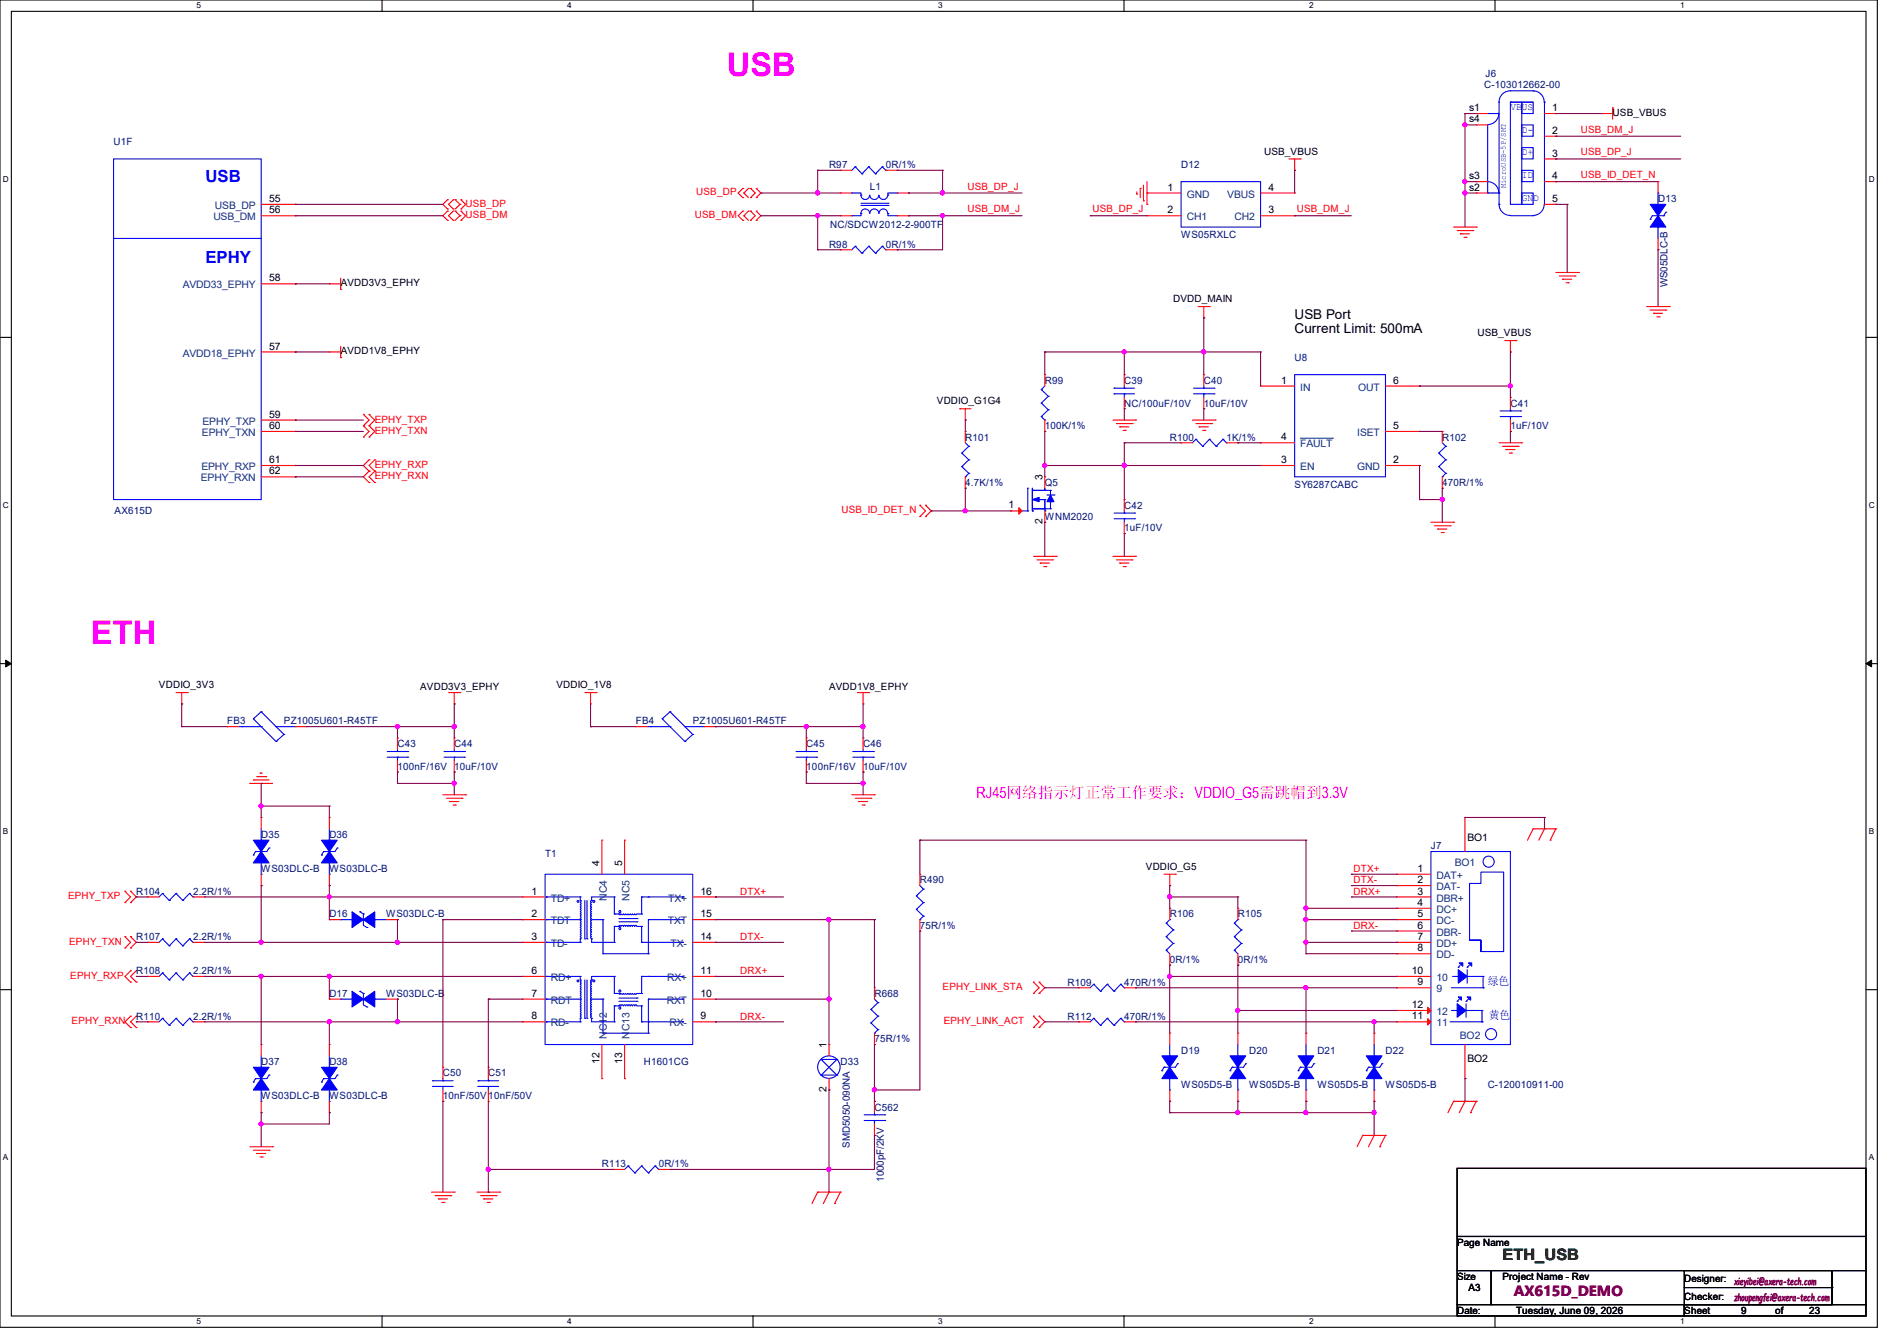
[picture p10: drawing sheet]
<svg xmlns="http://www.w3.org/2000/svg" width="297mm" height="210mm" viewBox="0 0 297 210" stroke-linecap="round" stroke-linejoin="round" font-family="sans-serif">
<defs><g id="words">
<g font-size="5.1" fill="#f0f">
<text x="113.8" y="11.9">USB</text>
<text x="14.2" y="100.8">ETH</text>
</g>
<g font-size="2.6" fill="#00f">
<text x="32.2" y="28.5">USB</text>
<text x="32.2" y="41.2">EPHY</text>
</g>
<text font-size="2.5" fill="#f0f" x="152.9" y="125">RJ45网络指示灯正常工作要求：VDDIO_G5需跳帽到3.3V</text>
<text font-size="2.5" fill="#008000" x="235.2" y="197.3">ETH_USB</text>
<text font-size="2.3" fill="#800080" x="237" y="203">AX615D_DEMO</text>
<g font-size="2.1">
<text x="202.7" y="50">USB Port</text>
<text x="202.7" y="52.2">Current Limit: 500mA</text>
</g>
<g font-size="1.8" fill="#00f">
<text x="232.9" y="154.2">绿色</text>
<text x="233.1" y="159.5">黄色</text>
</g>
<g font-size="1.6">
<text x="230" y="17.4">s1</text>
<text x="243" y="17.4">1</text>
<text x="230" y="19.2">s4</text>
<text x="243" y="21">2</text>
<text x="252.5" y="18.2">USB_VBUS</text>
<text x="182.8" y="29.8">1</text>
<text x="197.9" y="24.2">USB_VBUS</text>
<text x="198.6" y="29.8">4</text>
<text x="230" y="29.8">s2</text>
<text x="230" y="28.1">s3</text>
<text x="243" y="24.5">3</text>
<text x="243" y="28.1">4</text>
<text x="42.1" y="33.4">56</text>
<text x="42.1" y="31.6">55</text>
<text x="182.8" y="33.4">2</text>
<text x="198.6" y="33.4">3</text>
<text x="243" y="31.6">5</text>
<text x="42.1" y="44.1">58</text>
<text x="53.3" y="44.8">AVDD3V3_EPHY</text>
<text x="183.7" y="47.3">DVDD_MAIN</text>
<text x="231.3" y="52.7">USB_VBUS</text>
<text x="42.1" y="54.7">57</text>
<text x="53.3" y="55.5">AVDD1V8_EPHY</text>
<text x="42.1" y="65.4">59</text>
<text x="146.7" y="63.3">VDDIO_G1G4</text>
<text x="200.6" y="60.1">1</text>
<text x="218.1" y="60.1">6</text>
<text x="42.1" y="67.2">60</text>
<text x="200.6" y="69">4</text>
<text x="218.1" y="67.2">5</text>
<text x="42.1" y="74.3">62</text>
<text x="42.1" y="72.5">61</text>
<text x="163.2" y="75.2" transform="rotate(-90 163.2 75.2)">3</text>
<text x="200.6" y="72.5">3</text>
<text x="218.1" y="72.5">2</text>
<text x="157.9" y="79.6">1</text>
<text x="163.2" y="82.1" transform="rotate(-90 163.2 82.1)">2</text>
<text x="24.9" y="107.8">VDDIO_3V3</text>
<text x="87.1" y="107.8">VDDIO_1V8</text>
<text x="65.8" y="108.1">AVDD3V3_EPHY</text>
<text x="129.8" y="108.1">AVDD1V8_EPHY</text>
<text x="229.7" y="131.7">BO1</text>
<text x="93.9" y="135.7" transform="rotate(-90 93.9 135.7)">4</text>
<text x="97.4" y="135.7" transform="rotate(-90 97.4 135.7)">5</text>
<text x="179.4" y="136.2">VDDIO_G5</text>
<text x="221.9" y="136.5">1</text>
<text x="83.2" y="140.1">1</text>
<text x="83.2" y="143.6">2</text>
<text x="109.7" y="140.1">16</text>
<text x="109.7" y="143.6">15</text>
<text x="221.9" y="138.3">2</text>
<text x="221.9" y="140.1">3</text>
<text x="221.9" y="141.9">4</text>
<text x="221.9" y="143.6">5</text>
<text x="83.2" y="147.2">3</text>
<text x="109.7" y="147.2">14</text>
<text x="221.9" y="145.4">6</text>
<text x="221.9" y="147.2">7</text>
<text x="221.9" y="149">8</text>
<text x="83.2" y="152.5">6</text>
<text x="109.7" y="152.5">11</text>
<text x="221" y="152.5">10</text>
<text x="221.9" y="154.3">9</text>
<text x="83.2" y="159.6">8</text>
<text x="83.2" y="156.1">7</text>
<text x="109.7" y="159.6">9</text>
<text x="109.7" y="156.1">10</text>
<text x="221" y="159.6">11</text>
<text x="221" y="157.9">12</text>
<text x="93.9" y="166.6" transform="rotate(-90 93.9 166.6)">12</text>
<text x="97.4" y="166.6" transform="rotate(-90 97.4 166.6)">13</text>
<text x="129.4" y="164.1" transform="rotate(-90 129.4 164.1)">1</text>
<text x="229.7" y="166.2">BO2</text>
<text x="129.4" y="171" transform="rotate(-90 129.4 171)">2</text>
<text x="228.1" y="195.1">Page Name</text>
<text x="228.1" y="200.4">Size</text>
<text x="229.9" y="202.2">A3</text>
<text x="235.2" y="200.4">Project Name - Rev</text>
<text x="263.7" y="200.7">Designer:</text>
<text x="263.7" y="203.6">Checker:</text>
<text x="228.1" y="205.7">Date:</text>
<text x="237.4" y="205.7">Tuesday, June 09, 2026</text>
<text x="263.7" y="205.7">Sheet</text>
<text x="272.6" y="205.7">9</text>
<text x="277.9" y="205.7">of</text>
<text x="283.3" y="205.7">23</text>
</g>
<g font-size="1.6" fill="#000080">
<text x="232.4" y="13.7">C-103012662-00</text>
<text x="232.6" y="12.1">J6</text>
<text x="17.8" y="22.8">U1F</text>
<text x="129.8" y="26.3">R97</text>
<text x="136.2" y="29.7">L1</text>
<text x="138.7" y="26.3">0R/1%</text>
<text x="184.9" y="26.3">D12</text>
<text x="130" y="35.8">NC/SDCW2012-2-900TF</text>
<text x="259.6" y="31.7">D13</text>
<text x="129.8" y="38.8">R98</text>
<text x="138.7" y="38.8">0R/1%</text>
<text x="184.9" y="37.3">WS05RXLC</text>
<text x="261.1" y="45" transform="rotate(-90 261.1 45)">WS05DLC-B</text>
<text x="202.7" y="56.6">U8</text>
<text x="163.6" y="60.1">R99</text>
<text x="176" y="60.1">C39</text>
<text x="176" y="63.7">NC/100uF/10V</text>
<text x="188.5" y="60.1">C40</text>
<text x="188.5" y="63.7">10uF/10V</text>
<text x="236.5" y="63.7">C41</text>
<text x="151.1" y="69">R101</text>
<text x="163.6" y="67.2">100K/1%</text>
<text x="183.1" y="69">R100</text>
<text x="192" y="69">1K/1%</text>
<text x="225.8" y="69">R102</text>
<text x="236.5" y="67.2">1uF/10V</text>
<text x="151.1" y="76.1">4.7K/1%</text>
<text x="163.6" y="76.1">Q5</text>
<text x="202.7" y="76.5">SY6287CABC</text>
<text x="225.8" y="76.1">470R/1%</text>
<text x="17.9" y="80.6">AX615D</text>
<text x="163.6" y="81.4">WNM2020</text>
<text x="176" y="79.7">C42</text>
<text x="176" y="83.2">1uF/10V</text>
<text x="35.6" y="113.5">FB3</text>
<text x="44.4" y="113.5">PZ1005U601-R45TF</text>
<text x="99.6" y="113.5">FB4</text>
<text x="108.5" y="113.5">PZ1005U601-R45TF</text>
<text x="62.2" y="117">C43</text>
<text x="71.1" y="117">C44</text>
<text x="126.2" y="117">C45</text>
<text x="135.1" y="117">C46</text>
<text x="62.2" y="120.6">100nF/16V</text>
<text x="71.1" y="120.6">10uF/10V</text>
<text x="126.2" y="120.6">100nF/16V</text>
<text x="135.1" y="120.6">10uF/10V</text>
<text x="40.9" y="131.2">D35</text>
<text x="51.6" y="131.2">D36</text>
<text x="40.9" y="136.6">WS03DLC-B</text>
<text x="51.6" y="136.6">WS03DLC-B</text>
<text x="85.3" y="134.2">T1</text>
<text x="224" y="133">J7</text>
<text x="21.3" y="140.1">R104</text>
<text x="30.2" y="140.1">2.2R/1%</text>
<text x="51.6" y="143.7">D16</text>
<text x="60.5" y="143.7">WS03DLC-B</text>
<text x="144" y="138.3">R490</text>
<text x="183.1" y="143.7">R106</text>
<text x="193.8" y="143.7">R105</text>
<text x="21.3" y="147.2">R107</text>
<text x="30.2" y="147.2">2.2R/1%</text>
<text x="144" y="145.5">75R/1%</text>
<text x="21.3" y="152.6">R108</text>
<text x="30.2" y="152.6">2.2R/1%</text>
<text x="167.1" y="154.3">R109</text>
<text x="176" y="154.3">470R/1%</text>
<text x="183.1" y="150.8">0R/1%</text>
<text x="193.8" y="150.8">0R/1%</text>
<text x="21.3" y="159.7">R110</text>
<text x="30.2" y="159.7">2.2R/1%</text>
<text x="51.6" y="156.1">D17</text>
<text x="60.5" y="156.1">WS03DLC-B</text>
<text x="136.9" y="156.1">R668</text>
<text x="167.1" y="159.7">R112</text>
<text x="176" y="159.7">470R/1%</text>
<text x="40.9" y="166.8">D37</text>
<text x="51.6" y="166.8">D38</text>
<text x="100.8" y="166.8">H1601CG</text>
<text x="131.6" y="166.8">D33</text>
<text x="136.9" y="163.2">75R/1%</text>
<text x="184.9" y="165">D19</text>
<text x="195.6" y="165">D20</text>
<text x="206.2" y="165">D21</text>
<text x="216.9" y="165">D22</text>
<text x="40.9" y="172.1">WS03DLC-B</text>
<text x="51.6" y="172.1">WS03DLC-B</text>
<text x="69.3" y="168.6">C50</text>
<text x="69.3" y="172.1">10nF/50V10nF/50V</text>
<text x="76.5" y="168.6">C51</text>
<text x="136.9" y="173.9">C562</text>
<text x="184.9" y="170.3">WS05D5-B</text>
<text x="195.6" y="170.3">WS05D5-B</text>
<text x="206.2" y="170.3">WS05D5-B</text>
<text x="216.9" y="170.3">WS05D5-B</text>
<text x="232.9" y="170.3">C-120010911-00</text>
<text x="133.1" y="179.7" transform="rotate(-90 133.1 179.7)">SMD5050-090NA</text>
<text x="94.2" y="182.8">R113</text>
<text x="103.1" y="182.8">0R/1%</text>
<text x="138.4" y="185.1" transform="rotate(-90 138.4 185.1)">1000pF/2KV</text>
</g>
<g font-size="1.6" fill="#00f">
<text x="236.5" y="17.2">VB</text>
<text x="238.3" y="17.2">US</text>
<text x="238.3" y="20.8">D-</text>
<text x="238.3" y="24.3">D+</text>
<text x="238.3" y="27.9">ID</text>
<text x="238.3" y="31.5">GND</text>
</g>
<g font-size="1.6" fill="#f00">
<text x="247.5" y="20.8">USB_DM_J</text>
<text x="151.5" y="29.7">USB_DP_J</text>
<text x="247.5" y="24.3">USB_DP_J</text>
<text x="247.5" y="27.9">USB_ID_DET_N</text>
<text x="72.9" y="32.4">USB_DP</text>
<text x="72.9" y="34.2">USB_DM</text>
<text x="108.8" y="34.2">USB_DM</text>
<text x="109" y="30.6">USB_DP</text>
<text x="151.5" y="33.2">USB_DM_J</text>
<text x="171" y="33.2">USB_DP_J</text>
<text x="203" y="33.2">USB_DM_J</text>
<text x="58.7" y="66.2">EPHY_TXP</text>
<text x="58.7" y="67.9">EPHY_TXN</text>
<text x="58.7" y="73.3">EPHY_RXP</text>
<text x="58.7" y="75.1">EPHY_RXN</text>
<text x="131.7" y="80.4">USB_ID_DET_N</text>
<text x="211.9" y="136.6">DTX+</text>
<text x="10.7" y="140.8">EPHY_TXP</text>
<text x="115.9" y="140.1">DTX+</text>
<text x="211.9" y="138.3">DTX-</text>
<text x="211.9" y="140.1">DRX+</text>
<text x="10.8" y="148">EPHY_TXN</text>
<text x="115.9" y="147.2">DTX-</text>
<text x="211.9" y="145.5">DRX-</text>
<text x="11" y="153.3">EPHY_RXP</text>
<text x="115.9" y="152.6">DRX+</text>
<text x="147.6" y="155.1">EPHY_LINK_STA</text>
<text x="11.2" y="160.4">EPHY_RXN</text>
<text x="115.9" y="159.7">DRX-</text>
<text x="147.7" y="160.4">EPHY_LINK_ACT</text>
</g>
<g font-size="1.6" fill="#004080">
<text x="33.4" y="34.5">USB_DM</text>
<text x="33.7" y="32.7">USB_DP</text>
<text x="185.8" y="30.9">GND</text>
<text x="185.8" y="34.5">CH1</text>
<text x="192.2" y="30.9">VBUS</text>
<text x="193.3" y="34.5">CH2</text>
<text x="28.6" y="45.2">AVDD33_EPHY</text>
<text x="28.6" y="55.8">AVDD18_EPHY</text>
<text x="203.6" y="61.2">IN</text>
<text x="212.6" y="61.2">OUT</text>
<text x="31.6" y="68.3">EPHY_TXN</text>
<text x="31.7" y="66.5">EPHY_TXP</text>
<text x="203.6" y="70.1">FAULT</text>
<text x="212.5" y="68.3">ISET</text>
<text x="31.5" y="75.4">EPHY_RXN</text>
<text x="31.5" y="73.6">EPHY_RXP</text>
<text x="203.6" y="73.6">EN</text>
<text x="212.5" y="73.6">GND</text>
<text x="224.9" y="137.6">DAT+</text>
<text x="227.8" y="135.7">BO1</text>
<text x="86.2" y="141.2">TD+</text>
<text x="95" y="141.1" transform="rotate(-90 95 141.1)">NC4</text>
<text x="98.6" y="141.1" transform="rotate(-90 98.6 141.1)">NC5</text>
<text x="104.6" y="141.2">TX+</text>
<text x="224.9" y="139.4">DAT-</text>
<text x="224.9" y="141.2">DBR+</text>
<text x="224.9" y="143">DC+</text>
<text x="86.2" y="148.3">TD-</text>
<text x="86.2" y="144.7">TDT</text>
<text x="104.6" y="144.7">TXT</text>
<text x="105" y="148.3">TX-</text>
<text x="224.9" y="144.7">DC-</text>
<text x="224.9" y="146.5">DBR-</text>
<text x="224.9" y="148.3">DD+</text>
<text x="86.2" y="153.6">RD+</text>
<text x="104.4" y="153.6">RX+</text>
<text x="224.9" y="150.1">DD-</text>
<text x="224.9" y="155.4">9</text>
<text x="224.9" y="153.6">10</text>
<text x="86.2" y="160.7">RD-</text>
<text x="86.2" y="157.2">RDT</text>
<text x="95" y="161.5" transform="rotate(-90 95 161.5)">C12</text>
<text x="98.6" y="161.5" transform="rotate(-90 98.6 161.5)">C13</text>
<text x="104.4" y="157.2">RXT</text>
<text x="104.8" y="160.7">RX-</text>
<text x="224.9" y="160.7">11</text>
<text x="224.9" y="159">12</text>
<text x="95" y="162.7" transform="rotate(-90 95 162.7)">N</text>
<text x="98.6" y="162.7" transform="rotate(-90 98.6 162.7)">N</text>
<text x="228.6" y="162.6">BO2</text>
</g>
<g font-size="1.6" fill="#800080">
<text x="271.5" y="201.2">xieyibei@axera-tech.com</text>
<text x="271.5" y="203.7">zhoupengfei@axera-tech.com</text>
</g>
<g font-size="1.3">
<text x="30.8" y="1.3">5</text>
<text x="88.8" y="1.3">4</text>
<text x="146.9" y="1.3">3</text>
<text x="205" y="1.3">2</text>
<text x="263.1" y="1.3">1</text>
<text x=".5" y="28.4">D</text>
<text x="292.6" y="28.4">D</text>
<text x=".5" y="79.5">C</text>
<text x="292.6" y="79.5">C</text>
<text x=".5" y="130.6">B</text>
<text x="292.6" y="130.6">B</text>
<text x=".5" y="181.7">A</text>
<text x="292.6" y="181.7">A</text>
<text x="30.8" y="207.4">5</text>
<text x="88.8" y="207.4">4</text>
<text x="146.9" y="207.4">3</text>
<text x="205" y="207.4">2</text>
<text x="263.1" y="207.4">1</text>
</g>
<text font-size="1.2" fill="#00f" x="235.8" y="29.5" transform="rotate(-90 235.8 29.5)">MicroUSB-5P/SMT</text>
</g></defs>
<g fill="none" stroke="#000" stroke-width=".17">
<path d="M0 0h293.9v207.9h-293.9zM1.8 1.8h290.3v204.3h-290.3zM59.8 0v1.8M117.9 0v1.8M176 0v1.8M234.1 0v1.8M0 52.8h1.8M292.1 52.8h1.8M0 103.9h1.8M292.1 103.9h1.8M0 155h1.8M292.1 155h1.8"/>
<path d="M228.1 183h64v10.6h-64zM228.1 193.6h64v5.4h-64zM228.1 199h5.4v5.3h-5.4zM233.5 199h53.3v5.3h-53.3zM263.7 199h23.1v5.3h-23.1zM286.8 199h5.3v5.3h-5.3zM59.8 206.1v1.8M117.9 206.1v1.8M176 206.1v1.8M228.1 204.3h35.6v1.8h-35.6zM234.1 206.1v1.8M263.7 204.3h28.4v1.8h-28.4z"/>
<path d="M263.7 201.6h23.1M286.8 201.6h.1"/>
</g>
<path d="M.9 103.4l.9 .5-.9 .5zM292.1 103.9l.9-.5v1z" fill="#000"/>
<path d="M.9 103.4l.9 .5-.9 .5zM292.1 103.9l.9-.5v1z" fill="none" stroke="#000" stroke-width=".16"/>
<g fill="none" stroke="#f00" stroke-width=".17">
<path d="M250.7 17.8h.1M250.7 17.8h1.8M252.5 16.9h.1M252.5 16.9v1.8M70.1 31.3h.1M70.1 32.7h.1M70.1 33.1h.1M70.1 34.5h.1M70.1 31.3l-.8 .7 .8 .7M70.1 33.1l-.8 .7 .8 .7M71 31.3h.1M71 32.7h.1"/>
<path d="M71 33.1h.1M71 34.5h.1M71 31.3l-.8 .7 .8 .7M71 33.1l-.8 .7 .8 .7M71.3 31.3h.1M71.3 33.1h.1M71.3 33.1l.7 .7M71.3 31.3l.7 .7M72 32h.1M72 33.8h.1M72 32l-.7 .7M72 33.8l-.7 .7"/>
<path d="M72.2 32.7h.1M72.2 31.3h.1M72.2 34.5h.1M72.2 33.1h.1M72.2 31.3l.7 .7-.7 .7M72.2 33.1l.7 .7-.7 .7M116.3 30.9h.1M116.3 29.5h.1M116.3 34.5h.1M116.3 33.1h.1M116.3 33.1l-.7 .7 .7 .7M116.3 29.5l-.7 .7 .7 .7"/>
<path d="M116.5 30.2h.1M116.5 33.8h.1M116.5 30.2l.7 .7M116.5 33.8l.7 .7M117.2 29.5h.1M117.2 33.1h.1M117.2 29.5l-.7 .7M117.2 33.1l-.7 .7M117.5 29.5h.1M117.5 30.9h.1M117.5 33.1h.1M117.5 34.5h.1"/>
<path d="M117.5 29.5l.7 .7-.7 .7M117.5 33.1l.7 .7-.7 .7M118.4 29.5h.1M118.4 30.9h.1M118.4 33.1h.1M118.4 34.5h.1M118.4 29.5l.7 .7-.7 .7M118.4 33.1l.7 .7-.7 .7M178 30.4h.1M178 30.1v.3M178.5 29.5h.1M178.5 29.5v1.4"/>
<path d="M179 31.5h.1M179 29v2.5M179.6 32h.1M179.6 28.4v3.6M201.8 24.9h1.8M202.7 26.7h.1M202.7 24.9v1.8M203.6 24.9h.1M227.6 35.6h3.5M228.1 36.1h2.5M228.6 36.6h.1M228.6 36.6h1.5"/>
<path d="M229.2 37.2h.3M229.5 37.2h.1M230.6 36.1h.1M231.1 35.6h.1M51.6 55.1h.1M51.6 44.4h.1M51.6 55.1h1.7M51.6 44.4h1.7M53.3 56h.1M53.3 45.3h.1M53.3 43.6v1.7M53.3 54.2v1.8"/>
<path d="M163.6 58.7h.1M163.6 58.7v1.8M176 58.7h.1M176 58.7v1.8M187.6 48h1.8M188.5 49.8h.1M188.5 48v1.8M189.4 48h.1M235.6 53.3h1.8M236.5 55.1h.1M236.5 53.3v1.8M237.4 53.3h.1"/>
<path d="M243.6 42.7h3.5M244.1 43.2h2.5M244.6 43.7h.1M244.6 43.7h1.5M245.2 44.3h.3M245.5 44.3h.1M246.6 43.2h.1M247.1 42.7h.1M257.8 48h3.6M258.4 48.6h2.4M258.9 49.1h.1M258.9 49.1h1.4"/>
<path d="M259.4 49.6h.4M259.8 49.6h.1M260.8 48.6h.1M261.4 48h.1M56.9 66.7h.1M56.9 64.9h.1M56.9 68.5h.1M56.9 64.9l.9 .9-.9 .9M56.9 66.7l.9 .9-.9 .9M57.8 66.7h.1M57.8 64.9h.1M57.8 68.5h.1"/>
<path d="M57.8 72h.1M57.8 73.8h.1M57.8 75.6h.1M57.8 64.9l.9 .9-.9 .9M57.8 66.7l.9 .9-.9 .9M57.8 72l-.9 .9 .9 .9M57.8 73.8l-.9 .9 .9 .9M58.7 73.8h.1M58.7 72h.1M58.7 75.6h.1M58.7 72l-.9 .9 .9 .9M58.7 73.8l-.9 .9 .9 .9"/>
<path d="M144 79.1h.1M144 79.1l.9 .9-.9 .9M144.9 79.1h.1M144.9 79.1l.9 .9-.9 .9M150.2 64h.1M150.2 64h1.8M151.1 65.8h.1M151.1 64v1.8M163.6 67.6h.1M163.6 65.8v1.8M174.2 65.8h3.6M174.8 66.3h2.4"/>
<path d="M175.3 66.8h.1M175.3 66.8h1.4M175.9 67.4h.3M176 78.2h.1M176 64h.1M176 62.2v1.8M176 78.2v1.8M176.2 67.4h.1M177.2 66.3h.1M177.8 65.8h.1M186.7 65.8h3.5M187.2 66.3h2.5"/>
<path d="M187.7 66.8h.1M187.7 66.8h1.5M188.3 67.4h.3M188.6 67.4h.1M189.7 66.3h.1M190.2 65.8h.1M234.7 69.3h3.6M235.2 69.9h2.5M235.8 70.4h.1M235.8 70.4h1.4M236.3 71h.3M236.5 62.2h.1"/>
<path d="M236.5 67.6h.1M236.5 62.2v1.8M236.5 65.8v1.8M236.6 71h.1M237.7 69.9h.1M238.3 69.3h.1M144 80.9h.1M144.9 80.9h.1M161.8 87.1h3.6M162.3 87.7h2.5M162.9 88.2h.1M162.9 88.2h1.4"/>
<path d="M163.4 88.7h.3M163.7 88.7h.1M164.8 87.7h.1M165.4 87.1h.1M174.2 87.1h3.6M174.8 87.7h2.4M175.3 88.2h.1M175.3 88.2h1.4M175.9 88.7h.3M176 83.6h.1M176 81.8v1.8M176.2 88.7h.1"/>
<path d="M177.2 87.7h.1M177.8 87.1h.1M224 81.8h3.6M224.6 82.3h2.4M225.1 82.8h.1M225.1 82.8h1.4M225.6 83.4h.4M226 83.4h.1M227 82.3h.1M227.6 81.8h.1M27.6 108.5h1.7M28.4 110.2h.1"/>
<path d="M28.4 108.5v1.7M29.3 108.5h.1M35.6 113.8h.1M35.6 113.8h1.7M46.2 113.8h1.8M48 113.8h.1M70.2 108.5h1.8M71.1 110.2h.1M71.1 108.5v1.7M72 108.5h.1M91.6 108.5h1.7M92.5 110.2h.1"/>
<path d="M92.5 108.5v1.7M93.3 108.5h.1M99.6 113.8h.1M99.6 113.8h1.7M110.2 113.8h1.8M112 113.8h.1M134.2 108.5h1.8M135.1 110.2h.1M135.1 108.5v1.7M136 108.5h.1M19.6 139.6h.1M19.6 139.6l.8 .9-.8 .9"/>
<path d="M20.4 139.6h.1M20.4 139.6l.9 .9-.9 .9M39.1 122.7h.1M39.1 122.7h3.6M39.7 122.1h.1M39.7 122.1h2.4M40.2 121.6h1.4M40.7 121.1h.1M40.7 121.1h.4M41.6 121.6h.1M69.3 124.5h3.6M69.9 125h2.4"/>
<path d="M70.4 125.5h.1M70.4 125.5h1.4M71 126.1h.3M71.3 126.1h.1M72.3 125h.1M72.9 124.5h.1M133.3 124.5h3.6M133.9 125h2.5M134.4 125.5h.1M134.4 125.5h1.4M135 126.1h.3M135.3 126.1h.1"/>
<path d="M136.4 125h.1M136.9 124.5h.1M182.2 136.9h1.8M183.1 138.7h.1M183.1 136.9v1.8M184 136.9h.1M240 129.8h.1M240 129.8l-.9 1.8M240 129.8h3.6M241.8 129.8h.1M241.8 129.8l-.9 1.8M242.7 131.6h.1"/>
<path d="M243.6 129.8h.1M243.6 129.8l-.9 1.8M19.6 146.7h.1M19.6 148.5h.1M19.6 141.4h.1M19.6 146.7l.8 .9-.8 .9M20.4 148.5h.1M20.4 146.7h.1M20.4 141.4h.1M20.4 159.1h.1M20.4 152h.1M20.4 153.8h.1"/>
<path d="M20.4 146.7l.9 .9-.9 .9M20.4 159.1l-.8 .9 .8 .9M20.4 152l-.8 .9 .8 .9M21.3 159.1h.1M21.3 152h.1M21.3 153.8h.1M21.3 159.1l-.9 .9 .9 .9M21.3 152l-.9 .9 .9 .9M23.1 152.9h.1M23.1 152.9h1.8M30.2 152.9h1.8M32 152.9h.1"/>
<path d="M161.8 153.8h.1M161.8 155.6h.1M161.8 159.1h.1M161.8 153.8l.9 .9-.9 .9M161.8 159.1l.9 .9-.9 .9M162.7 155.6h.1M162.7 153.8h.1M162.7 159.1h.1M162.7 153.8l.9 .9-.9 .9M162.7 159.1l.9 .9-.9 .9M20.4 160.9h.1M21.3 160.9h.1"/>
<path d="M39.1 179.6h3.6M42.7 179.6h.1M76.5 167.1h.1M76.5 172.5h.1M76.5 167.1v1.8M76.5 170.7v1.8M129.8 163.6h.1M129.8 170.7h.1M129.8 163.6v1.8M129.8 168.9v1.8M161.8 160.9h.1M162.7 160.9h.1"/>
<path d="M168.9 160h.1M168.9 160h1.8M176 160h1.8M177.8 160h.1M213.4 177.8h.1M213.4 177.8l-.9 1.8M213.4 177.8h3.5M215.1 177.8h.1M215.1 177.8l-.9 1.8M216 179.6h.1M216.9 177.8h.1M216.9 177.8l-.9 1.8"/>
<path d="M227.6 172.5h.1M227.6 172.5l-.9 1.7M227.6 172.5h3.5M229.4 172.5h.1M229.4 172.5l-.9 1.7M230.3 174.2h.1M231.1 172.5h.1M231.1 172.5l-.8 1.7M39.7 180.1h2.4M40.2 180.6h.1M40.2 180.6h1.4M40.7 181.2h.4"/>
<path d="M41.1 181.2h.1M42.1 180.1h.1M67.6 186.7h3.5M68.1 187.2h2.5M68.6 187.7h.1M68.6 187.7h1.5M69.2 188.3h.3M69.5 188.3h.1M70.6 187.2h.1M71.1 186.7h.1M74.7 186.7h3.5M75.2 187.2h2.5"/>
<path d="M75.7 187.7h.1M75.7 187.7h1.5M76.3 188.3h.3M76.6 188.3h.1M77.7 187.2h.1M78.2 186.7h.1M96 183.1h.1M96 183.1h1.8M103.1 183.1h1.8M104.9 183.1h.1M128 186.7h.1M128 186.7h3.6"/>
<path d="M128 186.7l-.9 1.8M129.8 186.7h.1M129.8 186.7l-.9 1.8M130.7 188.5h.1M131.6 186.7h.1M131.6 186.7l-.9 1.8"/>
</g>
<g fill="none" stroke="#00f" stroke-width=".17">
<path d="M163 61h.1M163 63.1h.1M163 65.2h.1M163 61l1.1 1.1M163 63.1l1.1 1.1M163 65.2l.6 .6M163.6 65.8h.1M163.6 60.5l-.6 .5M164.1 62.1h.1M164.1 64.2h.1M164.1 62.1l-1.1 1M164.1 64.2l-1.1 1"/>
<path d="M174.4 61.7h.1M174.4 60.8h.1M174.4 61.7h3.2M174.4 60.8h3.2M176 60.8h.1M176 61.7h.1M176 60.5v.3M176 61.7v.5M234.9 65.2h3.2M234.9 64.3h3.2M236.5 64.3h.1M236.5 65.2h.1"/>
<path d="M236.5 64v.3M236.5 65.2v.6M238.1 65.2h.1M238.1 64.3h.1M174.4 81.2h3.2M174.4 80.3h3.2M176 80.3h.1M176 81.2h.1M176 80v.3M176 81.2v.6M177.6 81.2h.1M177.6 80.3h.1"/>
<path d="M37.3 113.8h3.6M37.9 113.8h.1M39.7 112.6h.1M39.7 112.6l3.5 3.5M40.9 111.5h.1M40.9 113.8h.1M40.9 111.5l-1.2 1.1M40.9 111.5l3.5 3.5M43.2 113.8h.1M43.2 116.1h.1M43.2 113.8h3M44.4 115h.1"/>
<path d="M44.4 115l-1.2 1.1M46.2 113.8h.1M101.3 113.8h3.6M101.9 113.8h.1M103.7 112.6h.1M103.7 112.6l3.5 3.5M104.9 111.5h.1M104.9 113.8h.1M104.9 111.5l-1.2 1.1M104.9 111.5l3.6 3.5M107.2 113.8h.1M107.2 116.1h.1"/>
<path d="M107.2 113.8h3M108.5 115h.1M108.5 115l-1.3 1.1M110.2 113.8h.1M224 133.3h12.5v30.3h-12.5zM25.4 152.4h.1M25.4 152.4l-.5 .5M25.4 152.4l1.1 1.1M26.5 153.5h.1M27.6 152.4h.1M27.6 152.4l-1.1 1.1M27.6 152.4l1 1.1"/>
<path d="M28.6 153.5h.1M29.7 152.4h.1M29.7 152.4l-1.1 1.1M29.7 152.4l.5 .5M30.2 152.9h.1M171.2 159.5h.1M171.2 159.5l-.5 .5M171.2 159.5l1.1 1.1M173.4 159.5h.1M173.4 159.5l-1.1 1.1M173.4 159.5l1 1.1M175.5 159.5h.1"/>
<path d="M175.5 159.5l-1.1 1.1M175.5 159.5l.5 .5M227.2 154.7h5M227.2 158.2h.9M227.4 152.9h.9M228.1 158.2h.1M228.1 156.8h.1M228.3 152.9h.1M228.3 151.5h.1M228.5 156.5l-.4 .3M228.6 151.1l-.3 .4M229.5 156.8h.1"/>
<path d="M229.5 158.2h2.5M229.5 157.2v2.1M229.7 151.5h.1M229.7 152.9h2.5M229.7 151.8v2.2M229.9 156.5l-.4 .3M230.1 147.2h.1M230.1 147.2v-8.9h1.8v-1.7h3.5v12.4h-3.5v-1.8h-1.8h1.8v1.8M230.1 151.1l-.4 .4M232 158.2h.1M232 158.2v1.8M232.2 154.7h.1"/>
<path d="M232.2 152.9h.1M232.2 152.9v1.8M74.8 170.1h.1M74.8 169.2h.1M74.8 170.1h3.3M74.8 169.2h3.3M76.5 169.2h.1M76.5 170.1h.1M76.5 168.9v.3M76.5 170.1v.6M128.6 168.4h.1M128.6 165.9h.1"/>
<path d="M128.6 165.9l2.4 2.5M128.6 165.9h2.4M128.6 168.4h2.4M131 165.9h.1M131 168.4h.1M131 165.9l-2.4 2.5M172.3 160.6h.1M174.4 160.6h.1M176 160h.1M227 160h5M232 160h.1M98.3 182.6h.1"/>
<path d="M98.3 182.6l-.5 .5M98.3 182.6l1.1 1.1M99.4 183.7h.1M100.5 182.6h.1M100.5 182.6l-1.1 1.1M100.5 182.6l1 1.1M101.5 183.7h.1M102.6 182.6h.1M102.6 182.6l-1.1 1.1M102.6 182.6l.5 .5M103.1 183.1h.1"/>
<circle cx="233.1" cy="134.9" r=".87"/>
<circle cx="129.8" cy="167.1" r="1.76"/>
<circle cx="233.4" cy="161.9" r=".87"/>
</g>
<path d="M229.9 150.8h.5v.5z" fill="#00f"/>
<path d="M229.9 150.8h.5v.5z" fill="none" stroke="#00f" stroke-width=".17"/>
<path d="M228.5 150.8h.5v.5z" fill="#00f"/>
<path d="M228.5 150.8h.5v.5z" fill="none" stroke="#00f" stroke-width=".17"/>
<path d="M228.3 151.8l1.4 1.1-1.4 1.1z" fill="#00f"/>
<path d="M228.3 151.8l1.4 1.1-1.4 1.1z" fill="none" stroke="#00f" stroke-width=".17"/>
<path d="M229.7 156.1h.6v.5z" fill="#00f"/>
<path d="M229.7 156.1h.6v.5z" fill="none" stroke="#00f" stroke-width=".17"/>
<path d="M228.3 156.1h.5v.5z" fill="#00f"/>
<path d="M228.3 156.1h.5v.5z" fill="none" stroke="#00f" stroke-width=".17"/>
<path d="M228.1 157.2l1.4 1-1.4 1.1z" fill="#00f"/>
<path d="M228.1 157.2l1.4 1-1.4 1.1z" fill="none" stroke="#00f" stroke-width=".17"/>
<g fill="none" stroke="#f00" stroke-width=".17">
<path d="M218.7 136.9h.1M218.7 138.7h.1M218.7 136.9h5.3M218.7 138.7h5.3M218.7 140.5h.1M218.7 142.2h.1M218.7 144h.1M218.7 145.8h.1M218.7 147.6h.1M218.7 149.4h.1M218.7 140.5h5.3M218.7 142.2h5.3"/>
<path d="M218.7 144h5.3M218.7 145.8h5.3M218.7 147.6h5.3M218.7 149.4h5.3"/>
</g>
<path d="M223.5 159.5l.5 .5-.5 .5z" fill="#f00"/>
<path d="M223.5 159.5l.5 .5-.5 .5zM218.7 160h.1M218.7 160h5.3" fill="none" stroke="#f00" stroke-width=".17"/>
<path d="M223.5 157.7l.5 .5-.5 .6z" fill="#f00"/>
<g fill="none" stroke="#f00" stroke-width=".17">
<path d="M62.2 115.6h.1M62.2 115.6v1.7M62.2 119.1v1.8M62.2 120.9h.1M229.4 128h.1M229.4 128v5.3M218.7 158.2h.1M218.7 154.7h.1M218.7 152.9h.1M218.7 158.2h5.3M218.7 154.7h5.3M218.7 152.9h5.3"/>
<path d="M223.5 157.7l.5 .5-.5 .6zM229.4 168.9h.1M229.4 163.6v5.3"/>
</g>
<g fill="none" stroke="#00f" stroke-width=".17">
<path d="M60.6 118.6h3.2M60.6 117.7h3.2M62.2 117.7h.1M62.2 118.6h.1M62.2 117.3v.4M62.2 118.6v.5M63.8 118.6h.1M63.8 117.7h.1M181.9 167.7h.1M182.2 167.1h.1M182.2 167.1l-.3 .6M183.1 165.4h.1"/>
<path d="M183.1 170.7h.1M183.1 163.6v1.8M183.1 168.9v1.8M184.4 166.6h.1M184.4 166.6l-.4 .5h-1.8"/>
</g>
<path d="M181.9 165.4h2.5l-1.3 1.7z" fill-rule="evenodd" fill="#00f"/>
<path d="M181.9 165.4h2.5l-1.3 1.7z" fill="none" stroke="#00f" stroke-width=".17"/>
<path d="M183.1 167.1l1.3 1.8h-2.5z" fill-rule="evenodd" fill="#00f"/>
<g fill="none" stroke="#00f" stroke-width=".17">
<path d="M258.4 34.3h.1M259.6 35.6h.1M259.6 30.2h.1M259.6 30.2v1.8M259.6 35.6v1.7M260.5 33.8h.1M260.5 33.8h-1.8l-.3 .5M260.8 33.2h.1M260.8 33.2l-.3 .6M186.9 61.7h3.2M186.9 60.8h3.2M188.5 60.8h.1"/>
<path d="M188.5 61.7h.1M188.5 60.5v.3M188.5 61.7v.5M190.1 61.7h.1M190.1 60.8h.1M136.4 158.1h.1M136.4 158.1l1.1 1M136.9 156.5l.6 .5M137.5 157h.1M137.5 159.1h.1M137.5 157l-1.1 1.1M137.5 159.1l-1.1 1.1"/>
<path d="M135.3 175.5h3.2M135.3 174.6h3.2M136.4 160.2h.1M136.4 160.2l1.1 1M136.9 174.6h.1M136.9 175.5h.1M136.9 161.8h.1M136.9 174.2v.4M136.9 175.5v.5M137.5 161.2h.1M137.5 161.2l-.6 .6M138.5 175.5h.1"/>
<path d="M138.5 174.6h.1M183.1 167.1l1.3 1.8h-2.5z"/>
</g>
<g fill="none" stroke="#f00" stroke-width=".17">
<path d="M188.5 58.7h.1M188.5 58.7v1.8M188.5 64h.1M188.5 62.2v1.8M136.9 154.7h.1M136.9 154.7v1.8M136.9 172.5h.1M136.9 177.8h.1M136.9 163.6h.1M136.9 161.8v1.8M136.9 172.5v1.7M136.9 176v1.8"/>
<path d="M183.1 161.8h.1M183.1 172.5h.1M183.1 161.8v1.8M183.1 170.7v1.8"/>
</g>
<path d="M259.6 33.8l1.2 1.8h-2.4z" fill-rule="evenodd" fill="#00f"/>
<path d="M259.6 33.8l1.2 1.8h-2.4z" fill="none" stroke="#00f" stroke-width=".17"/>
<path d="M258.4 32h2.4l-1.2 1.8z" fill-rule="evenodd" fill="#00f"/>
<g fill="none" stroke="#00f" stroke-width=".17">
<path d="M232.9 17.8h.1M232.9 17.8h1.8M232.9 19.6v10.6M234.7 17.8a1.76 1.76 0 0 1-1.8 1.7M236.5 16h1.8v16h-1.8zM236.5 16h.1M236.5 16h3.5M238.3 19.6h1.7v1.7h-1.7zM238.3 16h1.7v1.8h-1.7zM240 14.2h.1M240 14.2a1.76 1.76 0 0 1 1.8 1.8M240 14.2h-3.5a1.76 1.76 0 0 0-1.8 1.8v16"/>
<path d="M241.8 16h.1M241.8 16v16M133.3 33.8h.1M133.3 30.2h.1M133.3 30.2h1.5v.4M134.8 33.4h.1M134.8 30.6h.1M134.8 30.6a.68 .68 0 0 0 .7 .6 .68 .68 0 0 0 .6-.6M134.8 33.4v.4h-1.5M134.8 31.8h4.2M134.8 32.2h4.2M136.1 33.4a.68 .68 0 0 0-.6-.7 .68 .68 0 0 0-.7 .7"/>
<path d="M136.2 30.6a.7 .7 0 0 0 .7 .6 .7 .7 0 0 0 .7-.6M137.6 33.4a.7 .7 0 0 0-.7-.7 .7 .7 0 0 0-.7 .7M137.6 30.6a.68 .68 0 0 0 .7 .6 .68 .68 0 0 0 .7-.6M139 33.4a.68 .68 0 0 0-.7-.7 .68 .68 0 0 0-.7 .7M139 30.6h.1M139 33.4h.1M139 31.8h.1M139 32.2h.1M139 33.4v.4h1.5M140.5 30.2h.1M140.5 33.8h.1M140.5 30.2h-1.5v.4"/>
<path d="M232.9 30.2h.1M232.9 28.4a1.76 1.76 0 0 1 1.8 1.8M232.9 30.2h1.8M234.7 30.2h.1M234.7 32h.1M234.7 32a1.76 1.76 0 0 0 1.8 1.7M236.5 33.8h3.5M238.3 30.2h1.7v1.8h-1.7zM238.3 26.7h1.7v1.7h-1.7zM238.3 23.1h1.7v1.8h-1.7zM240 33.8h.1M241.8 32a1.76 1.76 0 0 1-1.8 1.7"/>
<path d="M258.4 32h2.4l-1.2 1.8zM150.6 71h.1M150.6 73.1h.1M150.6 71l1.1 1M150.6 73.1l1.1 1M151.1 74.7h.1M151.1 69.3l.6 .6M151.7 69.9h.1M151.7 72h.1M151.7 74.1h.1M151.7 69.9l-1.1 1.1M151.7 72l-1.1 1.1"/>
<path d="M151.7 74.1l-.6 .6M192.6 167.7h.1M192.9 167.1h.1M192.9 167.1l-.3 .6M193.8 165.4h.1M193.8 170.7h.1M193.8 163.6v1.8M193.8 168.9v1.8M195 166.6h.1M195 166.6l-.3 .5h-1.8"/>
</g>
<g fill="none" stroke="#f00" stroke-width=".17">
<path d="M231.1 17.8h.1M231.1 19.6h.1M231.1 17.8h1.8M231.1 19.6h1.8M241.8 17.8h1.8M243.6 17.8h.1M131.6 33.8h.1M131.6 30.2h.1M131.6 33.8h1.7M131.6 30.2h1.7M140.5 33.8h1.7M140.5 30.2h1.7"/>
<path d="M142.2 30.2h.1M142.2 33.8h.1M231.1 30.2h.1M231.1 28.4h.1M231.1 30.2h1.8M231.1 28.4h1.8M241.8 21.3h1.8M241.8 24.9h1.8M241.8 28.4h1.8M241.8 32h1.8M243.6 21.3h.1M243.6 24.9h.1"/>
<path d="M243.6 28.4h.1M243.6 32h.1M259.6 39.1h.1M259.6 28.4h.1M259.6 28.4v1.8M259.6 37.3v1.8M151.1 67.6h.1M151.1 76.5h.1M151.1 67.6v1.7M151.1 74.7v1.8"/>
</g>
<path d="M192.6 165.4h2.4l-1.2 1.7z" fill-rule="evenodd" fill="#00f"/>
<path d="M192.6 165.4h2.4l-1.2 1.7z" fill="none" stroke="#00f" stroke-width=".17"/>
<path d="M193.8 167.1l1.2 1.8h-2.4z" fill-rule="evenodd" fill="#00f"/>
<path d="M53.3 156.5h.1M53.3 156.5h1.8M56.3 155.2h.1M56.3 155.2l.6 .4M56.9 155.6h.1M56.9 155.6v1.8l.5 .3M57.4 157.7h.1M58.7 156.5h.1M58.7 156.5h1.8M193.8 167.1l1.2 1.8h-2.4z" fill="none" stroke="#00f" stroke-width=".17"/>
<path d="M193.8 161.8h.1M193.8 172.5h.1M193.8 161.8v1.8M193.8 170.7v1.8" fill="none" stroke="#f00" stroke-width=".17"/>
<path d="M56.9 156.5l1.8-1.3v2.5z" fill-rule="evenodd" fill="#00f"/>
<path d="M56.9 156.5l1.8-1.3v2.5z" fill="none" stroke="#00f" stroke-width=".17"/>
<path d="M55.1 155.2l1.8 1.3-1.8 1.2z" fill-rule="evenodd" fill="#00f"/>
<g fill="none" stroke="#00f" stroke-width=".17">
<path d="M187.2 68.8h.1M187.2 68.8l-.5 .5M187.2 68.8l1.1 1.1M188.3 69.9h.1M189.4 68.8h.1M189.4 68.8l-1.1 1.1M189.4 68.8l1 1.1M190.4 69.9h.1M191.5 68.8h.1M191.5 68.8l-1.1 1.1M191.5 68.8l.5 .5M192 69.3h.1"/>
<path d="M69.5 118.6h3.2M69.5 117.7h3.2M71.1 117.7h.1M71.1 118.6h.1M71.1 117.3v.4M71.1 118.6v.5M72.7 118.6h.1M72.7 117.7h.1M55.1 155.2l1.8 1.3-1.8 1.2zM203.2 167.7h.1M203.6 167.1h.1M203.6 167.1l-.4 .6"/>
<path d="M204.5 165.4h.1M204.5 170.7h.1M204.5 163.6v1.8M204.5 168.9v1.8M205.7 166.6h.1M205.7 166.6l-.3 .5h-1.8"/>
</g>
<path d="M184.9 69.3h.1M184.9 69.3h1.8M192 69.3h1.8M193.8 69.3h.1M71.1 115.6h.1M71.1 115.6v1.7M71.1 119.1v1.8M71.1 120.9h.1M51.6 156.5h.1M51.6 156.5h1.7M60.5 156.5h1.7M62.2 156.5h.1" fill="none" stroke="#f00" stroke-width=".17"/>
<path d="M203.2 165.4h2.5l-1.2 1.7z" fill-rule="evenodd" fill="#00f"/>
<path d="M203.2 165.4h2.5l-1.2 1.7z" fill="none" stroke="#00f" stroke-width=".17"/>
<path d="M204.5 167.1l1.2 1.8h-2.5z" fill-rule="evenodd" fill="#00f"/>
<g fill="none" stroke="#00f" stroke-width=".17">
<path d="M39.7 133.9h.1M40 133.3h.1M40 133.3l-.3 .6M40.9 131.6h.1M40.9 136.9h.1M40.9 129.8v1.8M40.9 135.1v1.8M42.1 132.8h.1M42.1 132.8l-.3 .5h-1.8M85.3 136.9h23.2v26.7h-23.2zM85.5 140.5h.1M85.5 144h.1"/>
<path d="M85.5 147.6h.1M85.5 152.9h.1M85.5 156.5h.1M85.5 144h5.3M85.5 140.5h5.3M85.5 147.6h5.3M85.5 152.9h5.3M85.5 156.5h5.3M90.8 140.5h.1M90.8 144h.1M90.8 147.6h.1M90.8 141h.1"/>
<path d="M90.8 147h.1M90.8 153.5h.1M90.8 159.5h.1M90.8 152.9h.1M90.8 156.5h.1M90.8 141l.2 .2-.2 .1M90.8 141.4l.2 .1-.2 .1M90.8 141.7l.2 .2-.2 .1M90.8 142.1l.2 .1-.2 .2M90.8 142.4l.2 .2-.2 .1M90.8 142.8l.2 .1-.2 .2M90.8 143.1l.2 .2-.2 .1"/>
<path d="M90.8 143.5l.2 .1-.2 .2M90.8 143.9l.2 .1-.2 .1M90.8 144.2l.2 .2-.2 .1M90.8 144.6l.2 .1-.2 .2M90.8 144.9l.2 .2-.2 .1M90.8 145.2l.2 .2-.2 .2M90.8 145.6l.2 .2-.2 .1M90.8 146l.2 .1-.2 .2M90.8 146.3l.2 .2-.2 .1M90.8 146.7l.2 .1-.2 .2M90.8 153.5l.2 .1-.2 .2M90.8 153.8l.2 .1-.2 .2"/>
<path d="M90.8 154.1l.2 .2-.2 .2M90.8 154.5l.2 .2-.2 .1M90.8 154.9l.2 .1-.2 .2M90.8 155.2l.2 .2-.2 .1M90.8 155.6l.2 .1-.2 .2M90.8 155.9l.2 .2-.2 .2M90.8 156.3l.2 .1-.2 .2M90.8 156.6l.2 .2-.2 .2M90.8 157l.2 .2-.2 .1M90.8 157.4l.2 .1-.2 .1M90.8 157.7l.2 .2-.2 .1M90.8 158.1l.2 .1-.2 .2"/>
<path d="M90.8 158.4l.2 .2-.2 .2M90.8 158.8l.2 .1-.2 .2M90.8 159.1l.2 .2-.2 .1M90.8 140.5v.5M90.8 147v.6M90.8 152.9v.6M90.8 159.5v.5M91.6 147h.1M91.6 159.5h.1M91.6 141v6M91.6 153.5v6M91.9 147h.1"/>
<path d="M91.9 159.5h.1M91.9 141v6M91.9 153.5v6M92.6 141h.1M92.6 147h.1M92.6 153.5h.1M92.6 159.5h.1M92.6 144.9l-.1 .2 .1 .1M92.6 142.1l-.1 .1 .1 .2M92.6 141.7l-.1 .2 .1 .1M92.6 141.4l-.1 .1 .1 .1M92.6 141l-.1 .2 .1 .1"/>
<path d="M92.6 144.6l-.1 .1 .1 .2M92.6 144.2l-.1 .2 .1 .1M92.6 143.9l-.1 .1 .1 .1M92.6 146.7l-.1 .1 .1 .2M92.6 143.5l-.1 .1 .1 .2M92.6 146.3l-.1 .2 .1 .1M92.6 146l-.1 .1 .1 .2M92.6 143.1l-.1 .2 .1 .1M92.6 145.6l-.1 .2 .1 .1M92.6 142.8l-.1 .1 .1 .2M92.6 145.2l-.1 .2 .1 .2M92.6 142.4l-.1 .2 .1 .1"/>
<path d="M92.6 157.4l-.1 .1 .1 .1M92.6 154.5l-.1 .2 .1 .1M92.6 154.1l-.1 .2 .1 .2M92.6 153.8l-.1 .1 .1 .2M92.6 153.5l-.1 .1 .1 .2M92.6 157l-.1 .2 .1 .1M92.6 156.6l-.1 .2 .1 .2M92.6 156.3l-.1 .1 .1 .2M92.6 159.1l-.1 .2 .1 .1M92.6 155.9l-.1 .2 .1 .2M92.6 158.8l-.1 .1 .1 .2M92.6 158.4l-.1 .2 .1 .2"/>
<path d="M92.6 155.6l-.1 .1 .1 .2M92.6 158.1l-.1 .1 .1 .2M92.6 155.2l-.1 .2 .1 .1M92.6 157.7l-.1 .2 .1 .1M92.6 154.9l-.1 .1 .1 .2M92.6 144h1.8M92.6 147v.6h3.6M92.6 159.5v.5h3.6M92.6 156.5h1.8M92.8 141.1h.3v.2h-.3zM92.8 153.5h.3v.2h-.3zM94.4 144h.1"/>
<path d="M94.4 149.4h.1M94.4 156.5h.1M94.4 144v5.4M94.4 156.5v5.3M94.4 149.4h7.1M96.2 140.5h.1M96.2 147.6h.1M96.2 143.1h.1M96.2 145.1h.1M96.2 152.9h.1M96.2 155.6h.1M96.2 157.5h.1"/>
<path d="M96.2 140.5h-3.6v.5M96.2 152.9h-3.6v.6M96.2 143.1h.7M96.2 145.1h.7M96.2 140.5v2.6M96.2 145.1v2.5M96.2 152.9v2.7M96.2 157.5v2.5M96.2 155.6h.7M96.2 157.5h.7M96.9 143.1h.1M96.9 145.1h.1"/>
<path d="M96.9 155.6h.1M96.9 157.5h.1M96.9 143.8h2.8M96.9 144.4h2.8M96.9 156.3h2.8M96.9 156.8h2.8M97.2 145.1l-.2-.2-.1 .2M97.2 157.5l-.2-.1-.1 .1M97.2 155.6l-.2 .1-.1-.1M97.2 143.1l-.2 .2-.1-.2M97.6 145.1l-.2-.2-.2 .2M97.6 157.5l-.2-.1-.2 .1"/>
<path d="M97.6 155.6l-.2 .1-.2-.1M97.6 143.1l-.2 .2-.2-.2M97.9 145.1l-.1-.2-.2 .2M97.9 157.5l-.1-.1-.2 .1M97.9 155.6l-.1 .1-.2-.1M97.9 143.1l-.1 .2-.2-.2M98.3 145.1l-.2-.2-.1 .2M98.3 157.5l-.2-.1-.1 .1M98.3 155.6l-.2 .1-.1-.1M98.3 143.1l-.2 .2-.1-.2M98.6 145.1l-.1-.2-.2 .2M98.6 157.5l-.1-.1-.2 .1"/>
<path d="M98.6 155.6l-.1 .1-.2-.1M98.6 143.1l-.1 .2-.2-.2M99 145.1l-.2-.2-.1 .2M99 157.5l-.2-.1-.1 .1M99 155.6l-.2 .1-.1-.1M99 143.1l-.2 .2-.1-.2M99.4 145.1l-.2-.2-.2 .2M99.4 157.5l-.2-.1-.2 .1M99.4 155.6l-.2 .1-.2-.1M99.4 143.1l-.2 .2-.2-.2M99.7 145.1l-.2-.2-.1 .2M99.7 157.5l-.2-.1-.1 .1"/>
<path d="M99.7 155.6l-.2 .1-.1-.1M99.7 143.1l-.2 .2-.1-.2M99.7 143.8h.1M99.7 144.4h.1M99.7 156.3h.1M99.7 156.8h.1M99.7 143.1h.8M99.7 145.1h.8M99.7 155.6h.8M99.7 157.5h.8M100.5 143.1h.1M100.5 145.1h.1"/>
<path d="M100.5 140.5h.1M100.5 147.6h.1M100.5 157.5h.1M100.5 152.9h.1M100.5 155.6h.1M100.5 140.5h6.3M100.5 147.6h6.3M100.5 140.5v2.6M100.5 145.1v2.5M100.5 152.9v2.7M100.5 157.5v2.5M100.5 152.9h6.3"/>
<path d="M101.5 144h.1M101.5 149.4h.1M101.5 147.6h.1M101.5 140.5h.1M101.5 152.9h.1M101.5 156.5h.1M101.5 144v5.4M101.5 156.5v5.3M101.5 144h5.3M101.5 156.5h5.3M106.8 144h.1M106.8 140.5h.1"/>
<path d="M106.8 147.6h.1M106.8 152.9h.1M106.8 156.5h.1M85.5 160h.1M85.5 160h5.3M90.8 160h.1M94.4 161.8h.1M94.4 161.8h7.1M96.2 160h.1M100.5 160h.1M100.5 160h6.3M101.5 161.8h.1"/>
<path d="M101.5 160h.1M106.8 160h.1M204.5 167.1l1.2 1.8h-2.5z"/>
<circle cx="90.5" cy="141.2" r=".15"/>
<circle cx="90.5" cy="153.6" r=".15"/>
<circle cx="97" cy="145.4" r=".16"/>
<circle cx="97" cy="157.9" r=".16"/>
<circle cx="97" cy="155.2" r=".16"/>
<circle cx="97" cy="142.7" r=".16"/>
</g>
<g fill="none" stroke="#f00" stroke-width=".17">
<path d="M94.2 131.6h.1M94.2 131.6v5.3M97.8 131.6h.1M97.8 131.6v5.3M81.8 152.9h.1M81.8 156.5h.1M81.8 140.5h.1M81.8 147.6h.1M81.8 144h.1M81.8 152.9h3.5M81.8 156.5h3.5M81.8 140.5h3.5"/>
<path d="M81.8 147.6h3.5M81.8 144h3.5M108.5 152.9h3.5M108.5 156.5h3.5M108.5 140.5h3.5M108.5 147.6h3.5M108.5 144h3.5M112 152.9h.1M112 156.5h.1M112 140.5h.1M112 147.6h.1M112 144h.1"/>
<path d="M81.8 160h.1M81.8 160h3.5M94.2 168.9h.1M94.2 163.6v5.3M97.8 168.9h.1M97.8 163.6v5.3M108.5 160h3.5M112 160h.1M204.5 161.8h.1M204.5 172.5h.1M204.5 161.8v1.8M204.5 170.7v1.8"/>
</g>
<path d="M39.7 131.6h2.4l-1.2 1.7z" fill-rule="evenodd" fill="#00f"/>
<path d="M39.7 131.6h2.4l-1.2 1.7z" fill="none" stroke="#00f" stroke-width=".17"/>
<path d="M40.9 133.3l1.2 1.8h-2.4z" fill-rule="evenodd" fill="#00f"/>
<path d="M40.9 133.3l1.2 1.8h-2.4zM213.9 167.7h.1M214.2 167.1h.1M214.2 167.1l-.3 .6M215.1 165.4h.1M215.1 170.7h.1M215.1 163.6v1.8M215.1 168.9v1.8M216.4 166.6h.1M216.4 166.6l-.4 .5h-1.8" fill="none" stroke="#00f" stroke-width=".17"/>
<path d="M40.9 128h.1M40.9 138.7h.1M40.9 128v1.8M40.9 136.9v1.8" fill="none" stroke="#f00" stroke-width=".17"/>
<path d="M213.9 165.4h2.5l-1.3 1.7z" fill-rule="evenodd" fill="#00f"/>
<path d="M213.9 165.4h2.5l-1.3 1.7z" fill="none" stroke="#00f" stroke-width=".17"/>
<path d="M215.1 167.1l1.3 1.8h-2.5z" fill-rule="evenodd" fill="#00f"/>
<path d="M50.3 169.5h.1M50.7 168.9h.1M50.7 168.9l-.4 .6M51.6 167.1h.1M51.6 172.5h.1M51.6 165.4v1.7M51.6 170.7v1.8M52.8 168.4h.1M52.8 168.4l-.3 .5h-1.8M215.1 167.1l1.3 1.8h-2.5z" fill="none" stroke="#00f" stroke-width=".17"/>
<path d="M215.1 161.8h.1M215.1 172.5h.1M215.1 161.8v1.8M215.1 170.7v1.8" fill="none" stroke="#f00" stroke-width=".17"/>
<path d="M50.3 167.1h2.5l-1.2 1.8z" fill-rule="evenodd" fill="#00f"/>
<path d="M50.3 167.1h2.5l-1.2 1.8z" fill="none" stroke="#00f" stroke-width=".17"/>
<path d="M51.6 168.9l1.2 1.8h-2.5z" fill-rule="evenodd" fill="#00f"/>
<g fill="none" stroke="#00f" stroke-width=".17">
<path d="M17.8 24.9h23.1v53.3h-23.1zM17.8 37.3h.1M17.8 37.3h23.1M133.9 38.6h.1M133.9 38.6l-.6 .5M133.9 38.6l1.1 1.1M135 39.7h.1M136 38.6h.1M136 38.6l-1 1.1M136 38.6l1.1 1.1M137.1 39.7h.1M138.1 38.6h.1"/>
<path d="M138.1 38.6l-1 1.1M138.1 38.6l.6 .5M138.7 39.1h.1M184.9 28.4h12.5v7.2h-12.5zM225.3 71h.1M225.3 73.1h.1M225.3 71l1.1 1M225.3 73.1l1.1 1M225.8 74.7h.1M225.8 69.3l.6 .6M226.4 69.9h.1M226.4 72h.1"/>
<path d="M226.4 74.1h.1M226.4 69.9l-1.1 1.1M226.4 72l-1.1 1.1M226.4 74.1l-.6 .6M124.6 118.6h3.2M124.6 117.7h3.2M126.2 117.7h.1M126.2 118.6h.1M126.2 117.3v.4M126.2 118.6v.5M127.8 118.6h.1M127.8 117.7h.1"/>
<path d="M25.4 139.9h.1M25.4 139.9l-.5 .6M25.4 139.9l1.1 1.1M27.6 139.9h.1M27.6 139.9l-1.1 1.1M27.6 139.9l1 1.1M29.7 139.9h.1M29.7 139.9l-1.1 1.1M29.7 139.9l.5 .6M25.4 159.5h.1M25.4 159.5l-.5 .5M25.4 159.5l1.1 1.1"/>
<path d="M26.5 141h.1M27.6 159.5h.1M27.6 159.5l-1.1 1.1M27.6 159.5l1 1.1M28.6 141h.1M29.7 159.5h.1M29.7 159.5l-1.1 1.1M29.7 159.5l.5 .5M30.2 140.5h.1M53.3 144h.1M53.3 144h1.8M56.3 142.8h.1"/>
<path d="M56.3 142.8l.6 .3M56.9 143.1h.1M56.9 143.1v1.8l.5 .3M57.4 145.2h.1M58.7 144h.1M58.7 144h1.8M182.6 148.8h.1M182.6 146.7h.1M182.6 144.6h.1M182.6 148.8l.5 .6M182.6 146.7l1.1 1M182.6 144.6l1.1 1"/>
<path d="M183.1 144h.1M183.1 144l-.5 .6M183.7 147.7h.1M183.7 145.6h.1M183.7 147.7l-1.1 1.1M183.7 145.6l-1.1 1.1M193.3 148.8h.1M193.3 146.7h.1M193.3 144.6h.1M193.3 148.8l.5 .6M193.3 146.7l1.1 1M193.3 144.6l1.1 1"/>
<path d="M193.8 144h.1M193.8 144l-.5 .6M194.4 147.7h.1M194.4 145.6h.1M194.4 147.7l-1.1 1.1M194.4 145.6l-1.1 1.1M26.5 160.6h.1M28.6 160.6h.1M30.2 160h.1M51.6 168.9l1.2 1.8h-2.5z"/>
</g>
<g fill="none" stroke="#f00" stroke-width=".17">
<path d="M40.9 33.8h5.3M40.9 32h5.3M46.2 33.8h.1M46.2 32h.1M131.6 39.1h.1M131.6 39.1h1.7M138.7 39.1h1.8M140.5 39.1h.1M179.6 30.2h.1M179.6 33.8h.1M179.6 30.2h5.3M179.6 33.8h5.3"/>
<path d="M197.4 30.2h5.3M197.4 33.8h5.3M202.7 33.8h.1M202.7 30.2h.1M40.9 55.1h5.3M40.9 44.4h5.3M46.2 55.1h.1M46.2 44.4h.1M40.9 74.7h5.3M40.9 72.9h5.3M40.9 67.6h5.3M40.9 65.8h5.3"/>
<path d="M46.2 74.7h.1M46.2 72.9h.1M46.2 67.6h.1M46.2 65.8h.1M225.8 67.6h.1M225.8 76.5h.1M225.8 67.6v1.7M225.8 74.7v1.8M126.2 115.6h.1M126.2 115.6v1.7M126.2 119.1v1.8M126.2 120.9h.1"/>
<path d="M23.1 140.5h.1M23.1 140.5h1.8M30.2 140.5h1.8M32 140.5h.1M183.1 151.1h.1M183.1 142.2h.1M183.1 142.2v1.8M183.1 149.4v1.7M193.8 151.1h.1M193.8 142.2h.1M193.8 142.2v1.8M193.8 149.4v1.7"/>
<path d="M23.1 160h.1M23.1 160h1.8M30.2 160h1.8M32 160h.1M51.6 163.6h.1M51.6 174.2h.1M51.6 163.6v1.8M51.6 172.5v1.7"/>
</g>
<path d="M56.9 144l1.8-1.2v2.4z" fill-rule="evenodd" fill="#00f"/>
<path d="M56.9 144l1.8-1.2v2.4z" fill="none" stroke="#00f" stroke-width=".17"/>
<path d="M55.1 142.8l1.8 1.2-1.8 1.2z" fill-rule="evenodd" fill="#00f"/>
<g fill="none" stroke="#00f" stroke-width=".17">
<path d="M160.9 76.5h.1M160.9 76.5v3.5M161.6 76.8h.1M161.6 76.5v3.5M161.6 76.8h2.9M161.6 79.7h2.9M161.8 76.8h.1M162.5 78.2h1.1M163.4 79.7h.1M163.6 76.8h.1M163.6 78.2h.1M163.6 79.7h.1"/>
<path d="M163.6 76.5v.3M163.6 78.2v1.8M163.9 77.5h1.1M164.5 79.7h.1M164.5 78.6h.1M164.5 76.8h.1M164.5 76.8v.7M164.5 78.6v1.1M165 77.5h.1M160 80h.9M160.9 80h.1M161.6 80h.1"/>
<path d="M163.6 80h.1M133.5 118.6h3.2M133.5 117.7h3.2M135.1 117.7h.1M135.1 118.6h.1M135.1 117.3v.4M135.1 118.6v.5M136.7 118.6h.1M136.7 117.7h.1M55.1 142.8l1.8 1.2-1.8 1.2zM171.2 154.1h.1M171.2 154.1l-.5 .6"/>
<path d="M171.2 154.1l1.1 1.1M172.3 155.2h.1M173.4 154.1h.1M173.4 154.1l-1.1 1.1M173.4 154.1l1 1.1M174.4 155.2h.1M175.5 154.1h.1M175.5 154.1l-1.1 1.1M175.5 154.1l.5 .6M176 154.7h.1"/>
</g>
<path d="M135.1 115.6h.1M135.1 115.6v1.7M135.1 119.1v1.8M135.1 120.9h.1M51.6 144h.1M51.6 144h1.7M60.5 144h1.7M62.2 144h.1M168.9 154.7h.1M168.9 154.7h1.8M176 154.7h1.8M177.8 154.7h.1" fill="none" stroke="#f00" stroke-width=".17"/>
<path d="M161.6 78.2l1.1-.3v.7z" fill="#00f"/>
<path d="M161.6 78.2l1.1-.3v.7z" fill="none" stroke="#00f" stroke-width=".17"/>
<path d="M164.5 77.5l.5 1.1h-1.1z" fill-rule="evenodd" fill="#00f"/>
<path d="M164.5 77.5l.5 1.1h-1.1z" fill="none" stroke="#00f" stroke-width=".17"/>
<path d="M159.5 79.5l.5 .5-.5 .5z" fill="#f00"/>
<g fill="none" stroke="#f00" stroke-width=".17">
<path d="M159.5 79.5l.5 .5-.5 .5zM163.6 74.7h.1M163.6 74.7v1.8M197.4 69.3h.1M197.4 72.9h.1M197.4 60.5h.1M197.4 60.5h5.3M197.4 69.3h5.3M197.4 72.9h5.3M216.9 60.5h5.3M216.9 67.6h5.3M216.9 72.9h5.3"/>
<path d="M222.2 60.5h.1M222.2 67.6h.1M222.2 72.9h.1M158.2 80h.1M158.2 80h1.8M163.6 81.8h.1M163.6 80v1.8"/>
</g>
<path d="M202.7 58.7h14.2v16h-14.2zM50.3 133.9h.1M50.7 133.3h.1M50.7 133.3l-.4 .6M51.6 131.6h.1M51.6 136.9h.1M51.6 129.8v1.8M51.6 135.1v1.8M52.8 132.8h.1M52.8 132.8l-.3 .5h-1.8" fill="none" stroke="#00f" stroke-width=".17"/>
<path d="M203.6 68.6h5M208.6 68.6h.1" fill="none" stroke="#004080" stroke-width=".16"/>
<path d="M50.3 131.6h2.5l-1.2 1.7z" fill-rule="evenodd" fill="#00f"/>
<path d="M50.3 131.6h2.5l-1.2 1.7z" fill="none" stroke="#00f" stroke-width=".17"/>
<path d="M51.6 133.3l1.2 1.8h-2.5z" fill-rule="evenodd" fill="#00f"/>
<g fill="none" stroke="#00f" stroke-width=".17">
<path d="M133.9 26.1h.1M133.9 26.1l-.6 .6M133.9 26.1l1.1 1.1M135 27.2h.1M136 26.1h.1M136 26.1l-1 1.1M136 26.1l1.1 1.1M137.1 27.2h.1M138.1 26.1h.1M138.1 26.1l-1 1.1M138.1 26.1l.6 .6M138.7 26.7h.1"/>
<path d="M51.6 133.3l1.2 1.8h-2.5zM25.4 147h.1M25.4 147l-.5 .6M25.4 147l1.1 1.1M26.5 148.1h.1M27.6 147h.1M27.6 147l-1.1 1.1M27.6 147l1 1.1M28.6 148.1h.1M29.7 147h.1M29.7 147l-1.1 1.1M29.7 147l.5 .6"/>
<path d="M30.2 147.6h.1M39.7 169.5h.1M40 168.9h.1M40 168.9l-.3 .6M40.9 167.1h.1M40.9 172.5h.1M40.9 165.4v1.7M40.9 170.7v1.8M42.1 168.4h.1M42.1 168.4l-.3 .5h-1.8M67.7 170.1h.1M67.7 169.2h.1"/>
<path d="M67.7 170.1h3.3M67.7 169.2h3.3M69.3 169.2h.1M69.3 170.1h.1M69.3 168.9v.3M69.3 170.1v.6"/>
</g>
<g fill="none" stroke="#f00" stroke-width=".17">
<path d="M131.6 26.7h.1M131.6 26.7h1.7M138.7 26.7h1.8M140.5 26.7h.1M51.6 128h.1M51.6 138.7h.1M51.6 128v1.8M51.6 136.9v1.8M23.1 147.6h.1M23.1 147.6h1.8M30.2 147.6h1.8M32 147.6h.1"/>
<path d="M69.3 167.1h.1M69.3 172.5h.1M69.3 167.1v1.8M69.3 170.7v1.8"/>
</g>
<path d="M39.7 167.1h2.4l-1.2 1.8z" fill-rule="evenodd" fill="#00f"/>
<path d="M39.7 167.1h2.4l-1.2 1.8z" fill="none" stroke="#00f" stroke-width=".17"/>
<path d="M40.9 168.9l1.2 1.8h-2.4z" fill-rule="evenodd" fill="#00f"/>
<g fill="none" stroke="#00f" stroke-width=".17">
<path d="M144 138.7l.6 .5M144.6 139.2h.1M144.6 139.2l-1.1 1.1M143.5 140.3h.1M143.5 142.4h.1M143.5 140.3l1.1 1.1M143.5 142.4l1.1 1.1M144 144h.1M144.6 141.4h.1M144.6 143.5h.1M144.6 141.4l-1.1 1M144.6 143.5l-.6 .5"/>
<path d="M40.9 168.9l1.2 1.8h-2.4z"/>
</g>
<path d="M144 136.9h.1M144 136.9v1.8M144 145.8h.1M144 144v1.8M40.9 163.6h.1M40.9 174.2h.1M40.9 163.6v1.8M40.9 172.5v1.7" fill="none" stroke="#f00" stroke-width=".17"/>
<path d="M21.3 140.5h.1M21.3 140.5h1.8M32 140.5h49.8M51.6 140.5h.1" fill="none" stroke="#800040" stroke-width=".17"/>
<circle cx="51.5" cy="140.4" r=".32" fill="#f0f"/>
<circle cx="51.5" cy="140.4" r=".32" fill="none" stroke="#f0f" stroke-width=".17"/>
<g fill="none" stroke="#800040" stroke-width=".17">
<path d="M21.3 147.6h.1M21.3 147.6h1.8M32 147.6h8.9M40.9 147.6h.1M51.6 140.5h.1M51.6 140.5v3.5M62.2 144h.1M62.2 144v3.6M69.3 144h.1M69.3 144v23.1M69.3 144h12.5M112 140.5h.1"/>
<path d="M112 140.5h10.7M112 144h17.8M129.8 144h.1"/>
</g>
<circle cx="40.9" cy="147.6" r=".32" fill="#f0f"/>
<circle cx="40.9" cy="147.6" r=".32" fill="none" stroke="#f0f" stroke-width=".17"/>
<path d="M62.2 147.6h.1M62.2 147.6h19.6" fill="none" stroke="#800040" stroke-width=".17"/>
<circle cx="62.2" cy="147.6" r=".32" fill="#f0f"/>
<circle cx="62.2" cy="147.6" r=".32" fill="none" stroke="#f0f" stroke-width=".17"/>
<path d="M21.3 152.9h.1M21.3 152.9h1.8M32 152.9h8.9M40.9 152.9h.1M51.6 152.9h.1M51.6 152.9h30.2M112 147.6h.1M112 147.6h10.7" fill="none" stroke="#800040" stroke-width=".17"/>
<circle cx="51.5" cy="152.9" r=".32" fill="#f0f"/>
<circle cx="51.5" cy="152.9" r=".32" fill="none" stroke="#f0f" stroke-width=".17"/>
<path d="M51.6 152.9h.1M51.6 152.9v3.6M62.2 156.5h.1M62.2 156.5v3.5M112 152.9h.1M112 152.9h10.7" fill="none" stroke="#800040" stroke-width=".17"/>
<circle cx="62.2" cy="160" r=".32" fill="#f0f"/>
<circle cx="62.2" cy="160" r=".32" fill="none" stroke="#f0f" stroke-width=".17"/>
<path d="M76.5 156.5h.1M76.5 156.5v10.6M76.5 156.5h5.3M112 156.5h17.8M129.8 156.5h.1M21.3 160h.1M21.3 160h1.8M32 160h19.6M51.6 160h.1" fill="none" stroke="#800040" stroke-width=".17"/>
<circle cx="51.5" cy="160" r=".32" fill="#f0f"/>
<circle cx="51.5" cy="160" r=".32" fill="none" stroke="#f0f" stroke-width=".17"/>
<g fill="none" stroke="#800040" stroke-width=".17">
<path d="M183.1 138.7h.1M183.1 138.7v3.5M211.6 136.9h.1M211.6 138.7h.1M211.6 136.9h7.1M211.6 138.7h7.1M229.4 128h.1M229.4 128h12.4M241.8 128h.1M241.8 128v1.8M183.1 140.5h.1M183.1 140.5h10.7"/>
<path d="M62.2 160h.1M62.2 160h19.6M69.3 172.5h.1M69.3 172.5v14.2M76.5 172.5v10.6M112 160h.1M112 160h10.7M76.5 183.1h.1"/>
</g>
<circle cx="183.1" cy="140.4" r=".32" fill="#f0f"/>
<circle cx="183.1" cy="140.4" r=".32" fill="none" stroke="#f0f" stroke-width=".17"/>
<path d="M183.1 151.1h.1M183.1 151.1v1.8M193.8 140.5h.1M193.8 151.1h.1M193.8 140.5v1.7M193.8 151.1v7.1M211.6 140.5h.1M211.6 145.8h.1M211.6 140.5h7.1M211.6 145.8h7.1" fill="none" stroke="#800040" stroke-width=".17"/>
<circle cx="193.8" cy="158.2" r=".32" fill="#f0f"/>
<circle cx="193.8" cy="158.2" r=".32" fill="none" stroke="#f0f" stroke-width=".17"/>
<path d="M183.1 152.9h.1M183.1 152.9v8.9" fill="none" stroke="#800040" stroke-width=".17"/>
<circle cx="183.1" cy="152.9" r=".32" fill="#f0f"/>
<circle cx="183.1" cy="152.9" r=".32" fill="none" stroke="#f0f" stroke-width=".17"/>
<path d="M177.8 154.7h.1M177.8 154.7h26.7M183.1 152.9h.1M183.1 152.9h35.6M204.5 154.7h.1M204.5 154.7v7.1" fill="none" stroke="#800040" stroke-width=".17"/>
<circle cx="204.4" cy="154.7" r=".32" fill="#f0f"/>
<circle cx="204.4" cy="154.7" r=".32" fill="none" stroke="#f0f" stroke-width=".17"/>
<path d="M193.8 158.2h.1M193.8 158.2v3.6M193.8 158.2h24.9M204.5 154.7h.1M204.5 154.7h14.2M177.8 160h.1M177.8 160h37.3" fill="none" stroke="#800040" stroke-width=".17"/>
<circle cx="215.1" cy="160" r=".32" fill="#f0f"/>
<circle cx="215.1" cy="160" r=".32" fill="none" stroke="#f0f" stroke-width=".17"/>
<g fill="none" stroke="#800040" stroke-width=".17">
<path d="M183.1 172.5h.1M183.1 172.5v1.7M193.8 172.5h.1M193.8 172.5v1.7M204.5 172.5h.1M204.5 172.5v1.7M215.1 160h.1M215.1 172.5h.1M215.1 160v1.8M215.1 172.5v1.7M215.1 160h3.6M229.4 168.9h.1"/>
<path d="M229.4 168.9v3.6"/>
</g>
<circle cx="215.1" cy="174.2" r=".32" fill="#f0f"/>
<circle cx="215.1" cy="174.2" r=".32" fill="none" stroke="#f0f" stroke-width=".17"/>
<path d="M183.1 174.2h.1M183.1 174.2h10.7" fill="none" stroke="#800040" stroke-width=".17"/>
<circle cx="193.8" cy="174.2" r=".32" fill="#f0f"/>
<circle cx="193.8" cy="174.2" r=".32" fill="none" stroke="#f0f" stroke-width=".17"/>
<path d="M193.8 174.2h.1M193.8 174.2h10.7" fill="none" stroke="#800040" stroke-width=".17"/>
<circle cx="204.4" cy="174.2" r=".32" fill="#f0f"/>
<circle cx="204.4" cy="174.2" r=".32" fill="none" stroke="#f0f" stroke-width=".17"/>
<g fill="none" stroke="#800040" stroke-width=".17">
<path d="M46.2 65.8h.1M46.2 67.6h.1M46.2 65.8h10.7M46.2 67.6h10.7M71.1 110.2h.1M71.1 110.2v3.6M62.2 120.9h.1M62.2 120.9v1.8M71.1 120.9h.1M71.1 122.7h.1M71.1 120.9v3.6M126.2 120.9h.1"/>
<path d="M126.2 120.9v1.8M135.1 120.9h.1M135.1 122.7h.1M135.1 120.9v3.6M204.5 174.2h.1M204.5 174.2h10.6M215.1 174.2h.1M215.1 174.2v3.6"/>
</g>
<circle cx="71.1" cy="122.7" r=".32" fill="#f0f"/>
<circle cx="71.1" cy="122.7" r=".32" fill="none" stroke="#f0f" stroke-width=".17"/>
<g fill="none" stroke="#800040" stroke-width=".17">
<path d="M46.2 32h.1M46.2 33.8h.1M46.2 32h23.1M46.2 33.8h23.1M46.2 72.9h.1M46.2 74.7h.1M46.2 72.9h10.7M46.2 74.7h10.7M62.2 113.8h.1M62.2 113.8v1.8M71.1 113.8h.1M71.1 113.8v1.8"/>
<path d="M126.2 113.8h.1M126.2 113.8v1.8M135.1 113.8h.1M135.1 110.2v5.4"/>
</g>
<circle cx="71.1" cy="113.8" r=".32" fill="#f0f"/>
<circle cx="71.1" cy="113.8" r=".32" fill="none" stroke="#f0f" stroke-width=".17"/>
<path d="M229.4 17.8h.1M229.4 19.6h.1M229.4 17.8h1.7M229.4 17.8v10.6M243.6 17.8h.1M243.6 17.8h7.1M202.7 26.7h.1M202.7 26.7v3.5" fill="none" stroke="#800040" stroke-width=".17"/>
<circle cx="229.3" cy="28.4" r=".32" fill="#f0f"/>
<circle cx="229.3" cy="28.4" r=".32" fill="none" stroke="#f0f" stroke-width=".17"/>
<circle cx="229.3" cy="19.5" r=".32" fill="#f0f"/>
<circle cx="229.3" cy="19.5" r=".32" fill="none" stroke="#f0f" stroke-width=".17"/>
<g fill="none" stroke="#800040" stroke-width=".17">
<path d="M229.4 19.6h.1M229.4 19.6h1.7M170.7 33.8h.1M170.7 33.8h8.9M202.7 33.8h.1M202.7 33.8h8.9M229.4 28.4h.1M229.4 30.2h.1M229.4 28.4v7.2M229.4 28.4h1.7M229.4 30.2h1.7M243.6 21.3h.1"/>
<path d="M243.6 24.9h.1M243.6 28.4h.1M243.6 21.3h19.5M243.6 24.9h19.5M243.6 28.4h16"/>
</g>
<circle cx="229.3" cy="30.2" r=".32" fill="#f0f"/>
<circle cx="229.3" cy="30.2" r=".32" fill="none" stroke="#f0f" stroke-width=".17"/>
<path d="M128 26.7h.1M128 26.7v3.5" fill="none" stroke="#800040" stroke-width=".17"/>
<circle cx="128" cy="30.2" r=".32" fill="#f0f"/>
<circle cx="128" cy="30.2" r=".32" fill="none" stroke="#f0f" stroke-width=".17"/>
<g fill="none" stroke="#800040" stroke-width=".17">
<path d="M119.1 30.2h.1M119.1 30.2h12.5M128 26.7h.1M128 30.2h.1M128 26.7h3.6M140.5 26.7h.1M140.5 26.7h7.1M142.2 30.2h.1M142.2 30.2h17.8M147.6 26.7h.1M147.6 30.2h.1M147.6 26.7v3.5"/>
<path d="M243.6 32h.1M243.6 32h1.8M245.4 32h.1M245.4 32v10.7"/>
</g>
<circle cx="147.6" cy="30.2" r=".32" fill="#f0f"/>
<circle cx="147.6" cy="30.2" r=".32" fill="none" stroke="#f0f" stroke-width=".17"/>
<path d="M119.1 33.8h.1M119.1 33.8h12.5M128 33.8h.1" fill="none" stroke="#800040" stroke-width=".17"/>
<circle cx="128" cy="33.8" r=".32" fill="#f0f"/>
<circle cx="128" cy="33.8" r=".32" fill="none" stroke="#f0f" stroke-width=".17"/>
<path d="M128 33.8h.1M128 33.8v5.3M142.2 33.8h.1M142.2 33.8h17.8M147.6 33.8h.1" fill="none" stroke="#800040" stroke-width=".17"/>
<circle cx="147.6" cy="33.8" r=".32" fill="#f0f"/>
<circle cx="147.6" cy="33.8" r=".32" fill="none" stroke="#f0f" stroke-width=".17"/>
<path d="M128 39.1h.1M128 39.1h3.6M140.5 39.1h.1M147.6 33.8h.1M147.6 33.8v5.3h-7.1M259.6 39.1h.1M259.6 39.1v8.9M188.5 49.8h.1M188.5 49.8v5.3" fill="none" stroke="#800040" stroke-width=".17"/>
<circle cx="188.4" cy="55.1" r=".32" fill="#f0f"/>
<circle cx="188.4" cy="55.1" r=".32" fill="none" stroke="#f0f" stroke-width=".17"/>
<path d="M163.6 55.1h.1M163.6 55.1h12.4M163.6 55.1v3.6M188.5 55.1h.1M188.5 55.1v3.6M236.5 55.1h.1M236.5 55.1v7.1M222.2 60.5h.1M222.2 60.5h14.3M236.5 60.5h.1" fill="none" stroke="#800040" stroke-width=".17"/>
<circle cx="236.5" cy="60.4" r=".32" fill="#f0f"/>
<circle cx="236.5" cy="60.4" r=".32" fill="none" stroke="#f0f" stroke-width=".17"/>
<path d="M163.6 67.6h.1M163.6 72.9h.1M163.6 67.6v7.1M176 69.3h.1M176 69.3h8.9M176 69.3v3.6h-12.4M193.8 69.3h.1M193.8 69.3h3.6M222.2 67.6h.1M222.2 67.6h3.6M236.5 67.6h.1M236.5 67.6v1.7" fill="none" stroke="#800040" stroke-width=".17"/>
<circle cx="163.6" cy="72.9" r=".32" fill="#f0f"/>
<circle cx="163.6" cy="72.9" r=".32" fill="none" stroke="#f0f" stroke-width=".17"/>
<path d="M176 72.9h.1M176 72.9h21.4" fill="none" stroke="#800040" stroke-width=".17"/>
<circle cx="176" cy="72.9" r=".32" fill="#f0f"/>
<circle cx="176" cy="72.9" r=".32" fill="none" stroke="#f0f" stroke-width=".17"/>
<path d="M151.1 76.5h.1M151.1 76.5v3.5M176 72.9h.1M176 72.9v5.3M222.2 72.9h.1M222.2 78.2h.1M222.2 72.9v5.3M222.2 78.2h3.6M225.8 76.5h.1M225.8 78.2h.1M225.8 76.5v5.3" fill="none" stroke="#800040" stroke-width=".17"/>
<circle cx="225.8" cy="78.2" r=".32" fill="#f0f"/>
<circle cx="225.8" cy="78.2" r=".32" fill="none" stroke="#f0f" stroke-width=".17"/>
<path d="M145.8 80h.1M145.8 80h5.3" fill="none" stroke="#800040" stroke-width=".17"/>
<circle cx="151.1" cy="80" r=".32" fill="#f0f"/>
<circle cx="151.1" cy="80" r=".32" fill="none" stroke="#f0f" stroke-width=".17"/>
<g fill="none" stroke="#800040" stroke-width=".17">
<path d="M176 55.1h.1M176 55.1v3.6M176 55.1h12.5M151.1 65.8h.1M151.1 65.8v1.8M176 64h.1M176 64v1.8M188.5 64h.1M188.5 64v1.8M151.1 80h.1M151.1 80h7.1M163.6 81.8h.1"/>
<path d="M163.6 81.8v5.3M176 83.6h.1M176 83.6v3.5"/>
</g>
<circle cx="176" cy="55.1" r=".32" fill="#f0f"/>
<circle cx="176" cy="55.1" r=".32" fill="none" stroke="#f0f" stroke-width=".17"/>
<path d="M188.5 55.1h.1M188.5 55.1h8.9M197.4 55.1h.1M197.4 55.1v5.4M129.8 144h.1M129.8 144v12.5M163.6 154.7h.1M163.6 154.7h5.3M163.6 160h.1M163.6 160h5.3" fill="none" stroke="#800040" stroke-width=".17"/>
<circle cx="129.8" cy="144" r=".32" fill="#f0f"/>
<circle cx="129.8" cy="144" r=".32" fill="none" stroke="#f0f" stroke-width=".17"/>
<path d="M129.8 156.5h.1M129.8 156.5v7.1M129.8 170.7h.1M129.8 170.7v16M136.9 177.8h.1M136.9 177.8v5.3M129.8 183.1h.1" fill="none" stroke="#800040" stroke-width=".17"/>
<circle cx="129.8" cy="156.4" r=".32" fill="#f0f"/>
<circle cx="129.8" cy="156.4" r=".32" fill="none" stroke="#f0f" stroke-width=".17"/>
<path d="M136.9 163.6h.1M136.9 163.6v7.1" fill="none" stroke="#800040" stroke-width=".17"/>
<circle cx="136.9" cy="170.7" r=".32" fill="#f0f"/>
<circle cx="136.9" cy="170.7" r=".32" fill="none" stroke="#f0f" stroke-width=".17"/>
<path d="M136.9 144h.1M136.9 144v10.7M76.5 183.1h.1M76.5 186.7h.1M76.5 183.1h19.5M76.5 183.1v3.6M129.8 183.1h.1M129.8 183.1h7.1" fill="none" stroke="#800040" stroke-width=".17"/>
<circle cx="76.4" cy="183.1" r=".32" fill="#f0f"/>
<circle cx="76.4" cy="183.1" r=".32" fill="none" stroke="#f0f" stroke-width=".17"/>
<path d="M104.9 183.1h24.9M129.8 183.1h.1" fill="none" stroke="#800040" stroke-width=".17"/>
<circle cx="129.8" cy="183.1" r=".32" fill="#f0f"/>
<circle cx="129.8" cy="183.1" r=".32" fill="none" stroke="#f0f" stroke-width=".17"/>
<g fill="none" stroke="#800040" stroke-width=".17">
<path d="M46.2 55.1h.1M46.2 44.4h.1M46.2 55.1h5.4M46.2 44.4h5.4M144 131.6h.1M144 131.6v5.3M144 131.6h60.5M204.5 142.2h.1M204.5 144h.1M204.5 149.4h.1M204.5 147.6h.1M204.5 142.2h14.2"/>
<path d="M204.5 142.2v7.2M204.5 144h14.2M204.5 147.6h14.2M204.5 149.4h14.2M218.7 147.6h.1"/>
</g>
<circle cx="204.4" cy="144" r=".32" fill="#f0f"/>
<circle cx="204.4" cy="144" r=".32" fill="none" stroke="#f0f" stroke-width=".17"/>
<circle cx="204.4" cy="147.6" r=".32" fill="#f0f"/>
<circle cx="204.4" cy="147.6" r=".32" fill="none" stroke="#f0f" stroke-width=".17"/>
<path d="M204.5 131.6h.1M204.5 131.6v10.6" fill="none" stroke="#800040" stroke-width=".17"/>
<circle cx="204.4" cy="142.2" r=".32" fill="#f0f"/>
<circle cx="204.4" cy="142.2" r=".32" fill="none" stroke="#f0f" stroke-width=".17"/>
<g fill="none" stroke="#800040" stroke-width=".17">
<path d="M28.4 110.2h.1M28.4 113.8h.1M28.4 110.2v3.6M28.4 113.8h7.2M48 113.8h14.2M62.2 113.8h.1M129.8 144h7.1M136.9 144h.1M144 145.8h.1M144 145.8v24.9h-7.1M136.9 170.7h.1M136.9 172.5h.1"/>
<path d="M136.9 170.7v1.8"/>
</g>
<circle cx="62.2" cy="113.8" r=".32" fill="#f0f"/>
<circle cx="62.2" cy="113.8" r=".32" fill="none" stroke="#f0f" stroke-width=".17"/>
<path d="M62.2 113.8h.1M62.2 113.8h8.9M92.5 113.8h.1M92.5 113.8h7.1M92.5 110.2v3.6M112 113.8h.1M112 113.8h14.2M62.2 122.7h8.9M71.1 122.7h.1M126.2 122.7h.1M126.2 122.7h8.9" fill="none" stroke="#800040" stroke-width=".17"/>
<circle cx="135.1" cy="122.7" r=".32" fill="#f0f"/>
<circle cx="135.1" cy="122.7" r=".32" fill="none" stroke="#f0f" stroke-width=".17"/>
<path d="M126.2 113.8h.1M126.2 113.8h8.9" fill="none" stroke="#800040" stroke-width=".17"/>
<circle cx="135.1" cy="113.8" r=".32" fill="#f0f"/>
<circle cx="135.1" cy="113.8" r=".32" fill="none" stroke="#f0f" stroke-width=".17"/>
<circle cx="126.2" cy="113.8" r=".32" fill="#f0f"/>
<circle cx="126.2" cy="113.8" r=".32" fill="none" stroke="#f0f" stroke-width=".17"/>
<path d="M40.9 122.7h.1M40.9 126.2h.1M40.9 122.7v5.3M40.9 126.2h10.7M51.6 126.2h.1M51.6 126.2v1.8" fill="none" stroke="#800040" stroke-width=".17"/>
<circle cx="40.9" cy="126.2" r=".32" fill="#f0f"/>
<circle cx="40.9" cy="126.2" r=".32" fill="none" stroke="#f0f" stroke-width=".17"/>
<path d="M51.6 138.7h.1M51.6 138.7v1.8M40.9 152.9h.1M40.9 152.9v10.7" fill="none" stroke="#800040" stroke-width=".17"/>
<circle cx="40.9" cy="152.9" r=".32" fill="#f0f"/>
<circle cx="40.9" cy="152.9" r=".32" fill="none" stroke="#f0f" stroke-width=".17"/>
<g fill="none" stroke="#800040" stroke-width=".17">
<path d="M40.9 138.7h.1M40.9 138.7v8.9h21.3M40.9 152.9h10.7M51.6 152.9h.1M62.2 147.6h.1M40.9 174.2h.1M40.9 176h.1M40.9 174.2v1.8M51.6 160h.1M51.6 174.2h.1M51.6 160v3.6M51.6 174.2v1.8h-10.7"/>
<path d="M51.6 160h10.6M62.2 160h.1"/>
</g>
<circle cx="40.9" cy="176" r=".32" fill="#f0f"/>
<circle cx="40.9" cy="176" r=".32" fill="none" stroke="#f0f" stroke-width=".17"/>
<path d="M40.9 176h.1M40.9 176v3.6" fill="none" stroke="#800040" stroke-width=".17"/>
<circle cx="51.5" cy="140.4" r=".32" fill="#f0f"/>
<circle cx="51.5" cy="140.4" r=".32" fill="none" stroke="#f0f" stroke-width=".17"/>
<circle cx="40.9" cy="147.6" r=".32" fill="#f0f"/>
<circle cx="40.9" cy="147.6" r=".32" fill="none" stroke="#f0f" stroke-width=".17"/>
<circle cx="62.2" cy="147.6" r=".32" fill="#f0f"/>
<circle cx="62.2" cy="147.6" r=".32" fill="none" stroke="#f0f" stroke-width=".17"/>
<circle cx="51.5" cy="152.9" r=".32" fill="#f0f"/>
<circle cx="51.5" cy="152.9" r=".32" fill="none" stroke="#f0f" stroke-width=".17"/>
<circle cx="62.2" cy="160" r=".32" fill="#f0f"/>
<circle cx="62.2" cy="160" r=".32" fill="none" stroke="#f0f" stroke-width=".17"/>
<circle cx="51.5" cy="160" r=".32" fill="#f0f"/>
<circle cx="51.5" cy="160" r=".32" fill="none" stroke="#f0f" stroke-width=".17"/>
<circle cx="183.1" cy="140.4" r=".32" fill="#f0f"/>
<circle cx="183.1" cy="140.4" r=".32" fill="none" stroke="#f0f" stroke-width=".17"/>
<circle cx="193.8" cy="158.2" r=".32" fill="#f0f"/>
<circle cx="193.8" cy="158.2" r=".32" fill="none" stroke="#f0f" stroke-width=".17"/>
<circle cx="183.1" cy="152.9" r=".32" fill="#f0f"/>
<circle cx="183.1" cy="152.9" r=".32" fill="none" stroke="#f0f" stroke-width=".17"/>
<circle cx="204.4" cy="154.7" r=".32" fill="#f0f"/>
<circle cx="204.4" cy="154.7" r=".32" fill="none" stroke="#f0f" stroke-width=".17"/>
<circle cx="215.1" cy="160" r=".32" fill="#f0f"/>
<circle cx="215.1" cy="160" r=".32" fill="none" stroke="#f0f" stroke-width=".17"/>
<circle cx="215.1" cy="174.2" r=".32" fill="#f0f"/>
<circle cx="215.1" cy="174.2" r=".32" fill="none" stroke="#f0f" stroke-width=".17"/>
<circle cx="193.8" cy="174.2" r=".32" fill="#f0f"/>
<circle cx="193.8" cy="174.2" r=".32" fill="none" stroke="#f0f" stroke-width=".17"/>
<circle cx="204.4" cy="174.2" r=".32" fill="#f0f"/>
<circle cx="204.4" cy="174.2" r=".32" fill="none" stroke="#f0f" stroke-width=".17"/>
<circle cx="71.1" cy="122.7" r=".32" fill="#f0f"/>
<circle cx="71.1" cy="122.7" r=".32" fill="none" stroke="#f0f" stroke-width=".17"/>
<circle cx="71.1" cy="113.8" r=".32" fill="#f0f"/>
<circle cx="71.1" cy="113.8" r=".32" fill="none" stroke="#f0f" stroke-width=".17"/>
<circle cx="229.3" cy="28.4" r=".32" fill="#f0f"/>
<circle cx="229.3" cy="28.4" r=".32" fill="none" stroke="#f0f" stroke-width=".17"/>
<circle cx="229.3" cy="19.5" r=".32" fill="#f0f"/>
<circle cx="229.3" cy="19.5" r=".32" fill="none" stroke="#f0f" stroke-width=".17"/>
<circle cx="229.3" cy="30.2" r=".32" fill="#f0f"/>
<circle cx="229.3" cy="30.2" r=".32" fill="none" stroke="#f0f" stroke-width=".17"/>
<circle cx="128" cy="30.2" r=".32" fill="#f0f"/>
<circle cx="128" cy="30.2" r=".32" fill="none" stroke="#f0f" stroke-width=".17"/>
<circle cx="147.6" cy="30.2" r=".32" fill="#f0f"/>
<circle cx="147.6" cy="30.2" r=".32" fill="none" stroke="#f0f" stroke-width=".17"/>
<circle cx="128" cy="33.8" r=".32" fill="#f0f"/>
<circle cx="128" cy="33.8" r=".32" fill="none" stroke="#f0f" stroke-width=".17"/>
<circle cx="147.6" cy="33.8" r=".32" fill="#f0f"/>
<circle cx="147.6" cy="33.8" r=".32" fill="none" stroke="#f0f" stroke-width=".17"/>
<circle cx="188.4" cy="55.1" r=".32" fill="#f0f"/>
<circle cx="188.4" cy="55.1" r=".32" fill="none" stroke="#f0f" stroke-width=".17"/>
<circle cx="236.5" cy="60.4" r=".32" fill="#f0f"/>
<circle cx="236.5" cy="60.4" r=".32" fill="none" stroke="#f0f" stroke-width=".17"/>
<circle cx="163.6" cy="72.9" r=".32" fill="#f0f"/>
<circle cx="163.6" cy="72.9" r=".32" fill="none" stroke="#f0f" stroke-width=".17"/>
<circle cx="176" cy="72.9" r=".32" fill="#f0f"/>
<circle cx="176" cy="72.9" r=".32" fill="none" stroke="#f0f" stroke-width=".17"/>
<circle cx="225.8" cy="78.2" r=".32" fill="#f0f"/>
<circle cx="225.8" cy="78.2" r=".32" fill="none" stroke="#f0f" stroke-width=".17"/>
<circle cx="151.1" cy="80" r=".32" fill="#f0f"/>
<circle cx="151.1" cy="80" r=".32" fill="none" stroke="#f0f" stroke-width=".17"/>
<circle cx="176" cy="55.1" r=".32" fill="#f0f"/>
<circle cx="176" cy="55.1" r=".32" fill="none" stroke="#f0f" stroke-width=".17"/>
<circle cx="129.8" cy="144" r=".32" fill="#f0f"/>
<circle cx="129.8" cy="144" r=".32" fill="none" stroke="#f0f" stroke-width=".17"/>
<circle cx="129.8" cy="156.4" r=".32" fill="#f0f"/>
<circle cx="129.8" cy="156.4" r=".32" fill="none" stroke="#f0f" stroke-width=".17"/>
<circle cx="136.9" cy="170.7" r=".32" fill="#f0f"/>
<circle cx="136.9" cy="170.7" r=".32" fill="none" stroke="#f0f" stroke-width=".17"/>
<circle cx="76.4" cy="183.1" r=".32" fill="#f0f"/>
<circle cx="76.4" cy="183.1" r=".32" fill="none" stroke="#f0f" stroke-width=".17"/>
<circle cx="129.8" cy="183.1" r=".32" fill="#f0f"/>
<circle cx="129.8" cy="183.1" r=".32" fill="none" stroke="#f0f" stroke-width=".17"/>
<circle cx="204.4" cy="144" r=".32" fill="#f0f"/>
<circle cx="204.4" cy="144" r=".32" fill="none" stroke="#f0f" stroke-width=".17"/>
<circle cx="204.4" cy="147.6" r=".32" fill="#f0f"/>
<circle cx="204.4" cy="147.6" r=".32" fill="none" stroke="#f0f" stroke-width=".17"/>
<circle cx="204.4" cy="142.2" r=".32" fill="#f0f"/>
<circle cx="204.4" cy="142.2" r=".32" fill="none" stroke="#f0f" stroke-width=".17"/>
<circle cx="62.2" cy="113.8" r=".32" fill="#f0f"/>
<circle cx="62.2" cy="113.8" r=".32" fill="none" stroke="#f0f" stroke-width=".17"/>
<circle cx="135.1" cy="122.7" r=".32" fill="#f0f"/>
<circle cx="135.1" cy="122.7" r=".32" fill="none" stroke="#f0f" stroke-width=".17"/>
<circle cx="135.1" cy="113.8" r=".32" fill="#f0f"/>
<circle cx="135.1" cy="113.8" r=".32" fill="none" stroke="#f0f" stroke-width=".17"/>
<circle cx="126.2" cy="113.8" r=".32" fill="#f0f"/>
<circle cx="126.2" cy="113.8" r=".32" fill="none" stroke="#f0f" stroke-width=".17"/>
<circle cx="40.9" cy="126.2" r=".32" fill="#f0f"/>
<circle cx="40.9" cy="126.2" r=".32" fill="none" stroke="#f0f" stroke-width=".17"/>
<circle cx="40.9" cy="152.9" r=".32" fill="#f0f"/>
<circle cx="40.9" cy="152.9" r=".32" fill="none" stroke="#f0f" stroke-width=".17"/>
<circle cx="40.9" cy="176" r=".32" fill="#f0f"/>
<circle cx="40.9" cy="176" r=".32" fill="none" stroke="#f0f" stroke-width=".17"/>
<use href="#words"/>
</svg>
